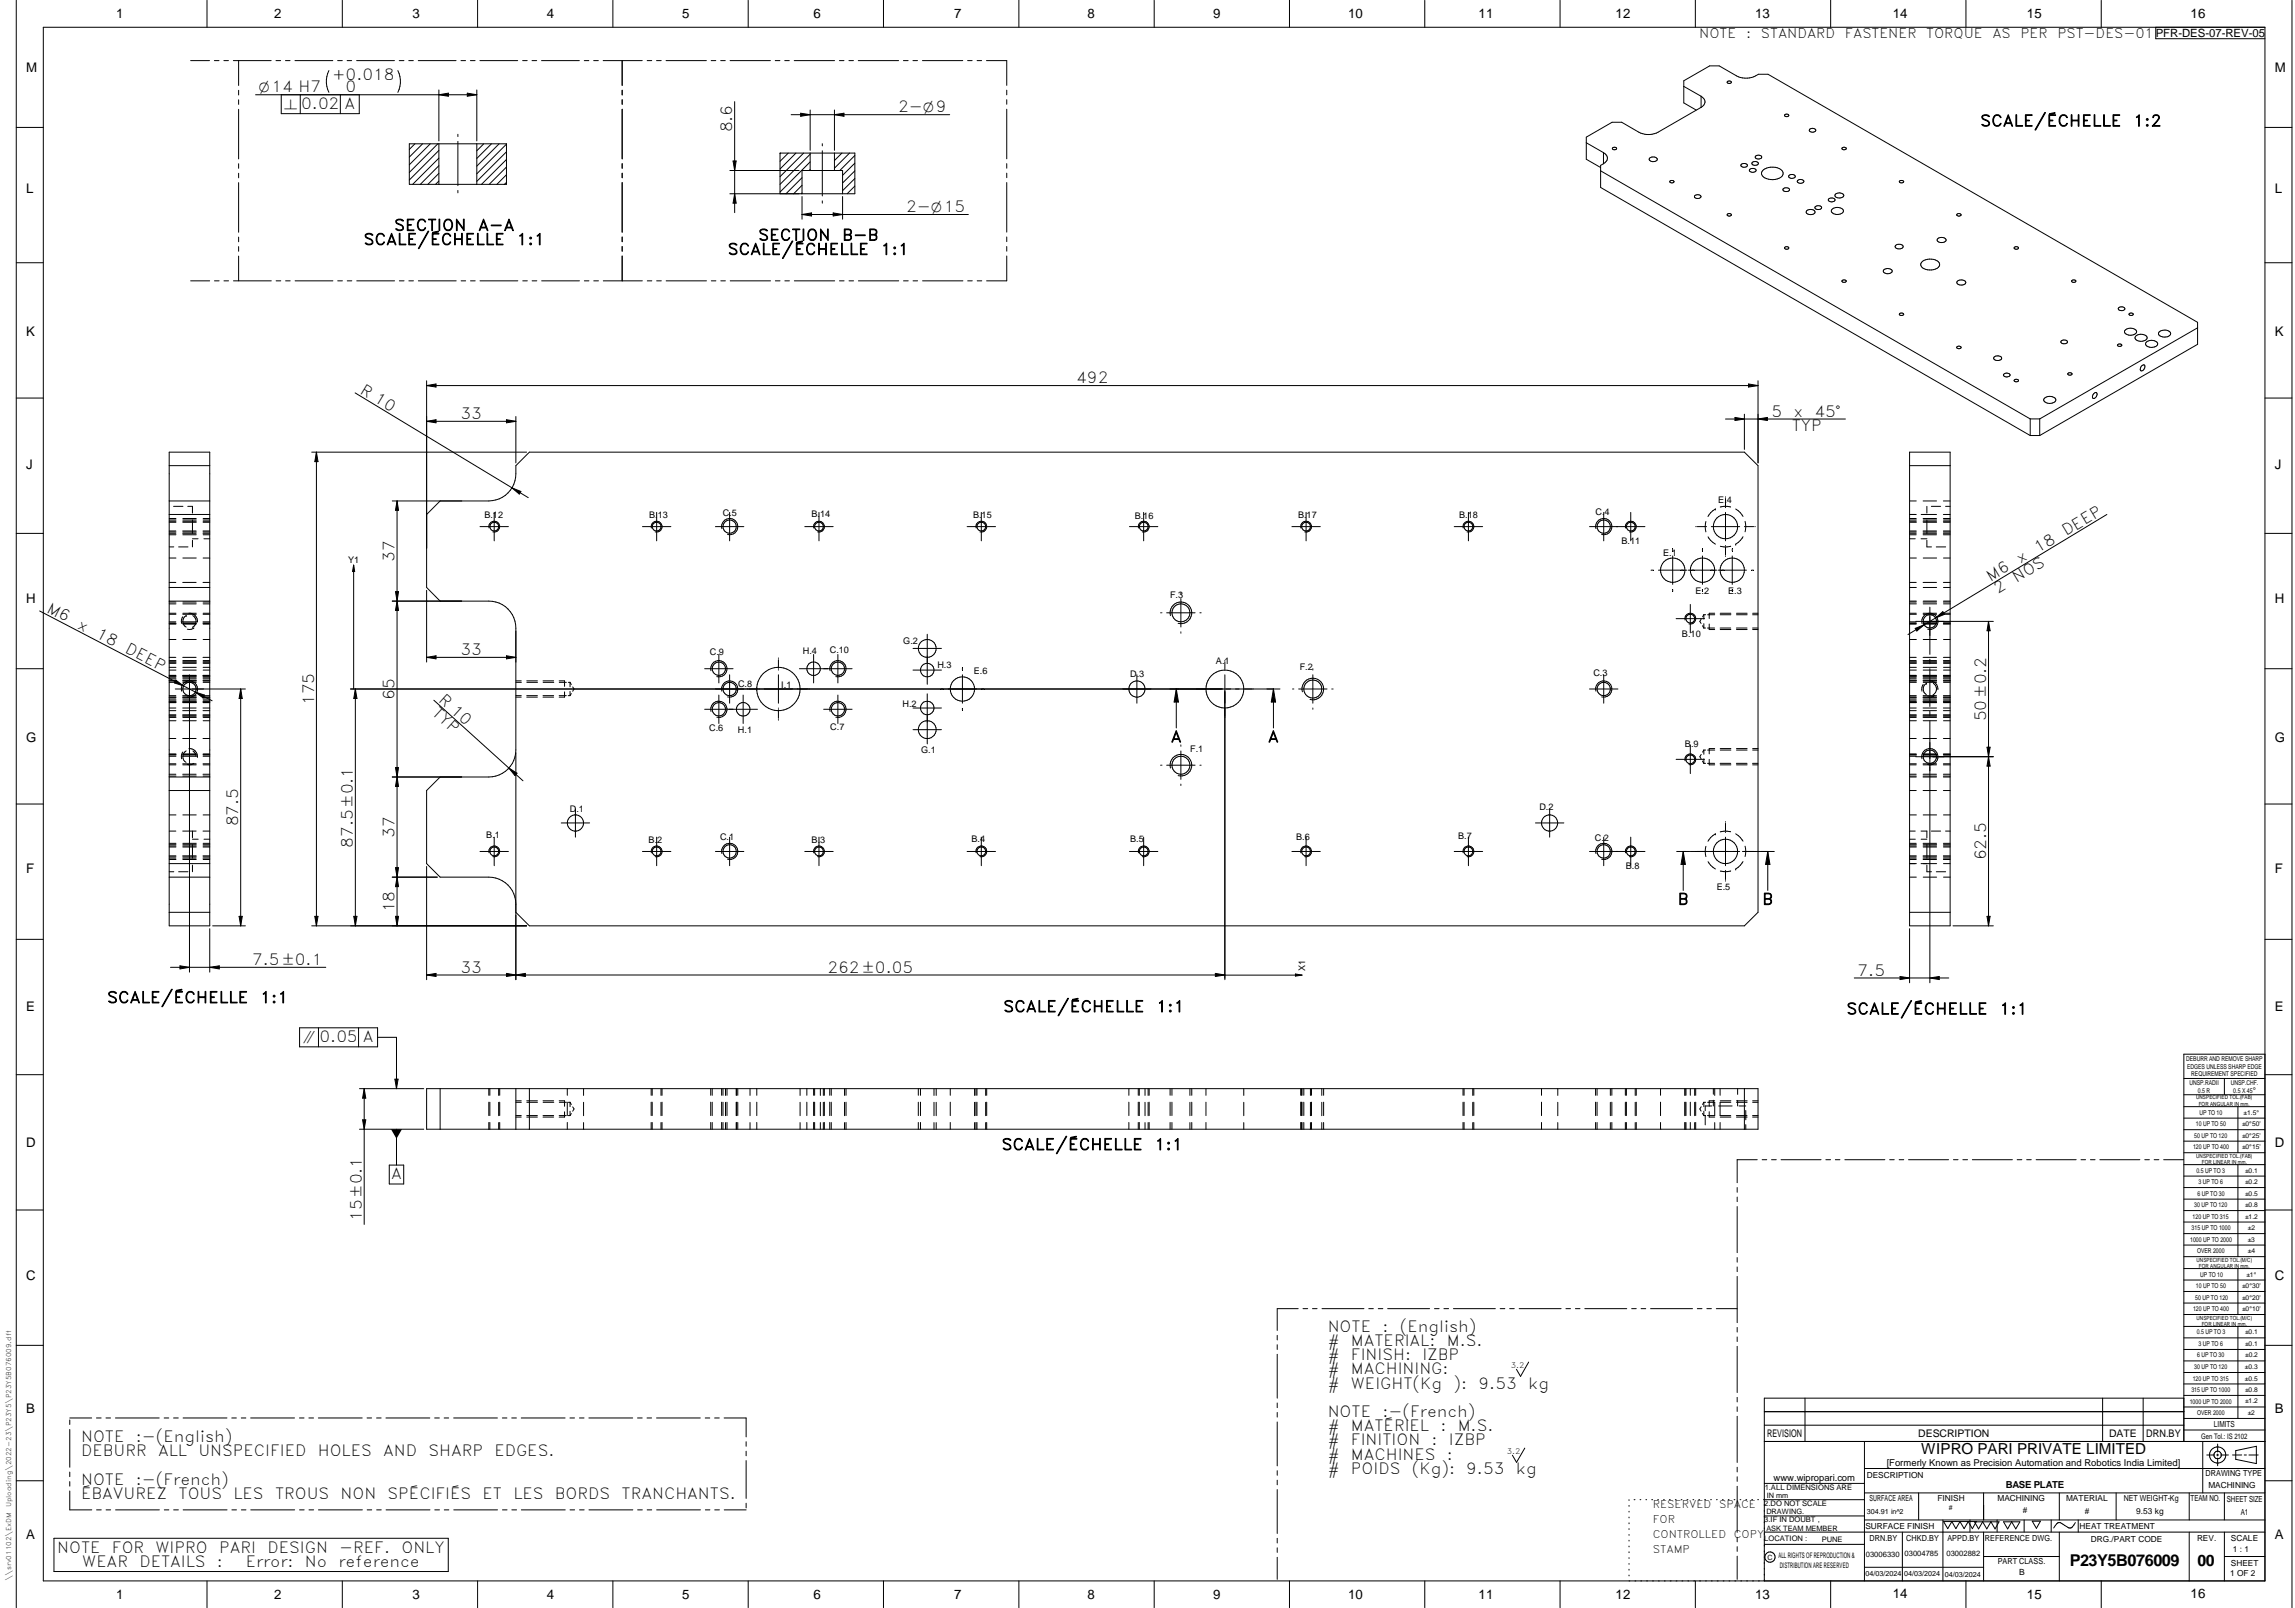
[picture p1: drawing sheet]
<svg xmlns="http://www.w3.org/2000/svg" width="848mm" height="594mm" viewBox="0 0 848 594" stroke-linecap="round" stroke-linejoin="round" font-family="sans-serif">
<defs><g id="words">
<text font-size="6" x="764.8" y="578.7">P23Y5B076009</text>
<text font-size="5.9" x="812" y="578.7">00</text>
<g font-size="5.7">
<text x="122.8" y="29.5">+0.018</text>
<text x="127.7" y="34.1">0</text>
<text x="111.3" y="40.3">0.02 A</text>
<text x="331.9" y="41.5">2-O9</text>
<text x="731.8" y="46.7">SCALE/ÉCHELLE</text>
<text x="788.3" y="46.7">1:2</text>
<text x="270.6" y="48.9" transform="rotate(-90 270.6 48.9)">8.6</text>
<text x="334.9" y="78.4">2-O15</text>
<text x="145.7" y="85.2">SECTION</text>
<text x="176.7" y="85.2">A-A</text>
<text x="280.2" y="88.9">SECTION</text>
<text x="311.2" y="88.9">B-B</text>
<text x="134.4" y="90.5">SCALE/ÉCHELLE</text>
<text x="190.9" y="90.5">1:1</text>
<text x="268.9" y="94.1">SCALE/ÉCHELLE</text>
<text x="325.4" y="94.1">1:1</text>
<text x="397.7" y="141.6">492</text>
<text x="132.8" y="145" transform="rotate(31 132.8 145)">R 10</text>
<text x="170.2" y="154.8">33</text>
<text x="654.6" y="153.9">5</text>
<text x="662.8" y="153.9">x</text>
<text x="670.6" y="153.9">45°</text>
<text x="662.1" y="159.2">TYP</text>
<text x="763.5" y="198.2" transform="rotate(-31 763.5 198.2)">DEEP</text>
<text x="145.8" y="207.5" transform="rotate(-90 145.8 207.5)">37</text>
<text x="746.5" y="208.4" transform="rotate(-31 746.5 208.4)">x</text>
<text x="753.2" y="204.4" transform="rotate(-31 753.2 204.4)">18</text>
<text x="735.5" y="215.1" transform="rotate(-31 735.5 215.1)">M6</text>
<text x="745.2" y="215.3" transform="rotate(-31 745.2 215.3)">NOS</text>
<text x="738.2" y="219.5" transform="rotate(-31 738.2 219.5)">2</text>
<text x="16.9" y="225.9" transform="rotate(27 16.9 225.9)">M6</text>
<text x="28.3" y="231.9" transform="rotate(27 28.3 231.9)">x</text>
<text x="35.2" y="235.5" transform="rotate(27 35.2 235.5)">18</text>
<text x="45.9" y="241" transform="rotate(27 45.9 241)">DEEP</text>
<text x="170.2" y="242">33</text>
<text x="116" y="260.5" transform="rotate(-90 116 260.5)">175</text>
<text x="145.8" y="258.5" transform="rotate(-90 145.8 258.5)">65</text>
<text x="159.3" y="263.7" transform="rotate(42 159.3 263.7)">TYP</text>
<text x="161.8" y="258.9" transform="rotate(42 161.8 258.9)">R 10</text>
<text x="734" y="266.4" transform="rotate(-90 734 266.4)">50±0.2</text>
<text x="432.6" y="274.2">A</text>
<text x="468.5" y="274.2">A</text>
<text x="88.1" y="305.4" transform="rotate(-90 88.1 305.4)">87.5</text>
<text x="145.8" y="309.5" transform="rotate(-90 145.8 309.5)">37</text>
<text x="130.4" y="313.3" transform="rotate(-90 130.4 313.3)">87.5±0.1</text>
<text x="734" y="317.9" transform="rotate(-90 734 317.9)">62.5</text>
<text x="620" y="334.2">B</text>
<text x="651.2" y="334.2">B</text>
<text x="145.8" y="337" transform="rotate(-90 145.8 337)">18</text>
<text x="93.2" y="356.5">7.5±0.1</text>
<text x="170.2" y="359.3">33</text>
<text x="305.8" y="359.3">262±0.05</text>
<text x="686.4" y="360.5">7.5</text>
<text x="39.6" y="370.5">SCALE/ÉCHELLE</text>
<text x="96.1" y="370.5">1:1</text>
<text x="370.8" y="373.9">SCALE/ÉCHELLE</text>
<text x="427.3" y="373.9">1:1</text>
<text x="682.3" y="374.7">SCALE/ÉCHELLE</text>
<text x="738.9" y="374.7">1:1</text>
<text x="118.1" y="385">0.05 A</text>
<text x="370.1" y="424.9">SCALE/ÉCHELLE</text>
<text x="426.7" y="424.9">1:1</text>
<text x="144.5" y="435.7">A</text>
<text x="133.7" y="451.1" transform="rotate(-90 133.7 451.1)">15±0.1</text>
<text x="490.6" y="492">NOTE</text>
<text x="510.8" y="492">:</text>
<text x="517.3" y="492">(English)</text>
<text x="490.6" y="497.2">#</text>
<text x="499.2" y="497.2">MATERIAL:</text>
<text x="534.7" y="497.2">M.S.</text>
<text x="490.6" y="502.5">#</text>
<text x="499.2" y="502.5">FINISH:</text>
<text x="525.6" y="502.5">IZBP</text>
<text x="490.6" y="507.7">#</text>
<text x="499.2" y="507.7">MACHINING:</text>
<text x="490.6" y="513">#</text>
<text x="499.2" y="513">WEIGHT(Kg</text>
<text x="537.2" y="513">):</text>
<text x="546.4" y="513">9.53</text>
<text x="564.7" y="513">kg</text>
<text x="490.6" y="523.5">NOTE</text>
<text x="510.8" y="523.5">:-(French)</text>
<text x="30" y="532.8">NOTE</text>
<text x="50.2" y="532.8">:-(English)</text>
<text x="490.6" y="528.7">#</text>
<text x="490.6" y="534">#</text>
<text x="499.2" y="534">FINITION</text>
<text x="499.2" y="528.7">MATÉRIEL</text>
<text x="529" y="534">:</text>
<text x="532.3" y="528.7">:</text>
<text x="535.4" y="534">IZBP</text>
<text x="538.7" y="528.7">M.S.</text>
<text x="30" y="538.1">DEBURR</text>
<text x="58.4" y="538.1">ALL</text>
<text x="73.3" y="538.1">UNSPECIFIED</text>
<text x="117.5" y="538.1">HOLES</text>
<text x="141.6" y="538.1">AND</text>
<text x="158.3" y="538.1">SHARP</text>
<text x="182.7" y="538.1">EDGES.</text>
<text x="490.6" y="539.2">#</text>
<text x="499.2" y="539.2">MACHINES</text>
<text x="534.7" y="539.2">:</text>
<text x="490.6" y="544.5">#</text>
<text x="499.2" y="544.5">POIDS</text>
<text x="521.7" y="544.5">(Kg):</text>
<text x="541.9" y="544.5">9.53</text>
<text x="560.1" y="544.5">kg</text>
<text x="30" y="548.6">NOTE</text>
<text x="50.2" y="548.6">:-(French)</text>
<text x="30" y="553.8">ÉBAVUREZ</text>
<text x="66" y="553.8">TOUS</text>
<text x="86.3" y="553.8">LES</text>
<text x="101.6" y="553.8">TROUS</text>
<text x="125.9" y="553.8">NON</text>
<text x="143.2" y="553.8">SPÉCIFIÉS</text>
<text x="178.3" y="553.8">ET</text>
<text x="189.7" y="553.8">LES</text>
<text x="205.1" y="553.8">BORDS</text>
<text x="229.7" y="553.8">TRANCHANTS.</text>
<text x="21.2" y="573.6">NOTE</text>
<text x="41.3" y="573.6">FOR</text>
<text x="57.5" y="573.6">WIPRO</text>
<text x="80.9" y="573.6">PARI</text>
<text x="98.8" y="573.6">DESIGN</text>
<text x="125.4" y="573.6">-REF.</text>
<text x="148.4" y="573.6">ONLY</text>
<text x="30.4" y="578.8">WEAR</text>
<text x="51.5" y="578.8">DETAILS</text>
<text x="80.2" y="578.8">:</text>
<text x="90.8" y="578.8">Error:</text>
<text x="112.7" y="578.8">No</text>
<text x="125.1" y="578.8">reference</text>
</g>
<text font-size="5.6" x="710" y="537.1">WIPRO PARI PRIVATE LIMITED</text>
<g font-size="5.4">
<text x="95.7" y="34.1">O14 H7</text>
<text x="105" y="40.3">n</text>
<text x="112" y="385">i</text>
</g>
<g font-size="4.9">
<text x="42.9" y="6.6">1</text>
<text x="101.3" y="6.7">2</text>
<text x="152.5" y="6.7">3</text>
<text x="202.1" y="6.7">4</text>
<text x="252.1" y="6.7">5</text>
<text x="300.6" y="6.7">6</text>
<text x="352.6" y="6.7">7</text>
<text x="401.9" y="6.7">8</text>
<text x="448.4" y="6.7">9</text>
<text x="498.1" y="6.7">10</text>
<text x="546.4" y="6.7">11</text>
<text x="597" y="6.7">12</text>
<text x="648.5" y="6.6">13</text>
<text x="699.4" y="6.6">14</text>
<text x="749" y="6.7">15</text>
<text x="809.5" y="6.6">16</text>
<text x="627.9" y="14.1">NOTE</text>
<text x="645.2" y="14.1">:</text>
<text x="650.7" y="14.1">STANDARD</text>
<text x="681.7" y="14.1">FASTENER</text>
<text x="711.8" y="14.1">TORQUE</text>
<text x="736.3" y="14.1">AS</text>
<text x="746.6" y="14.1">PER</text>
<text x="760.3" y="14.1">PST-DES-01</text>
<text x="9.7" y="26.7">M</text>
<text x="840.6" y="26.7">M</text>
<text x="9.7" y="71.4">L</text>
<text x="840.6" y="71.4">L</text>
<text x="9.7" y="124.2">K</text>
<text x="840.6" y="124.2">K</text>
<text x="9.7" y="173.4">J</text>
<text x="840.6" y="173.4">J</text>
<text x="9.7" y="222.7">H</text>
<text x="840.6" y="222.7">H</text>
<text x="9.7" y="274.3">G</text>
<text x="840.6" y="274.3">G</text>
<text x="9.7" y="322.6">F</text>
<text x="840.6" y="322.6">F</text>
<text x="9.7" y="373.3">E</text>
<text x="840.6" y="373.3">E</text>
<text x="9.7" y="423.8">D</text>
<text x="840.6" y="423.8">D</text>
<text x="9.7" y="472.8">C</text>
<text x="840.6" y="472.8">C</text>
<text x="9.7" y="522.1">B</text>
<text x="840.6" y="522.1">B</text>
<text x="9.7" y="568.7">A</text>
<text x="840.6" y="568.7">A</text>
<text x="42.9" y="590.6">1</text>
<text x="101.3" y="590.7">2</text>
<text x="152.5" y="590.7">3</text>
<text x="202.1" y="590.7">4</text>
<text x="252.1" y="590.7">5</text>
<text x="300.6" y="590.7">6</text>
<text x="352.6" y="590.7">7</text>
<text x="401.9" y="590.7">8</text>
<text x="448.4" y="590.7">9</text>
<text x="498.1" y="590.7">10</text>
<text x="546.4" y="590.7">11</text>
<text x="597" y="590.7">12</text>
<text x="648.5" y="590.6">13</text>
<text x="699.4" y="590.5">14</text>
<text x="749" y="590.7">15</text>
<text x="809.5" y="590.5">16</text>
</g>
<text font-size="4.2" x="796.6" y="13.8">PFR-DES-07-REV-05</text>
<g font-size="3.9">
<text x="653" y="530.9">REVISION</text>
<text x="708.9" y="530.9">DESCRIPTION</text>
<text x="779.4" y="530.9">DATE</text>
<text x="793.1" y="530.9">DRN.BY</text>
<text x="610.8" y="557.1">RESERVED</text>
<text x="635.2" y="557.1">SPACE</text>
<text x="610.8" y="562.7">FOR</text>
<text x="610.8" y="568.3">CONTROLLED</text>
<text x="640.7" y="568.3">COPY</text>
<text x="610.8" y="573.8">STAMP</text>
</g>
<text font-size="3.6" x="741.2" y="549.7">BASE PLATE</text>
<g font-size="3.5">
<text x="697.2" y="541.6">[Formerly Known as Precision Automation and Robotics India Limited]</text>
<text x="655.4" y="547.1">www.wipropari.com</text>
</g>
<g font-size="3.4">
<text x="635" y="185.7">E.4</text>
<text x="179" y="191.3">B.12</text>
<text x="239.9" y="191.6">B.13</text>
<text x="267.1" y="190.5">C.5</text>
<text x="299.8" y="191.2">B.14</text>
<text x="359.6" y="191.3">B.15</text>
<text x="419.3" y="191.9">B.16</text>
<text x="479.7" y="191.5">B.17</text>
<text x="539.2" y="191.3">B.18</text>
<text x="589.6" y="190.2">C.4</text>
<text x="599.2" y="201">B.11</text>
<text x="128.7" y="207.9">Y1</text>
<text x="614.6" y="205.3">E.1</text>
<text x="432.4" y="221">F.3</text>
<text x="626.6" y="219.5">E.2</text>
<text x="638.6" y="219.5">E.3</text>
<text x="333.8" y="237.8">G.2</text>
<text x="621.5" y="235.5">B.10</text>
<text x="262.3" y="241.9">C.9</text>
<text x="296.7" y="241.7">H.4</text>
<text x="306.7" y="241.3">C.10</text>
<text x="449.3" y="245.4">A.1</text>
<text x="346.4" y="247">H.3</text>
<text x="359.8" y="249">E.6</text>
<text x="417.6" y="250.1">D.3</text>
<text x="480.3" y="247.7">F.2</text>
<text x="588.8" y="249.8">C.3</text>
<text x="272.8" y="253.7">C.8</text>
<text x="288.7" y="254.1">I.1</text>
<text x="333.5" y="261.2">H.2</text>
<text x="306.8" y="269.8">C.7</text>
<text x="262.1" y="270.1">C.6</text>
<text x="272.7" y="270.7">H.1</text>
<text x="340.4" y="278.3">G.1</text>
<text x="439.8" y="278">F.1</text>
<text x="622.6" y="276.1">B.9</text>
<text x="210.6" y="299.8">D.1</text>
<text x="568.9" y="299.2">D.2</text>
<text x="179.7" y="309.5">B.1</text>
<text x="239.7" y="311.3">B.2</text>
<text x="266.1" y="310.5">C.1</text>
<text x="299.9" y="311.3">B.3</text>
<text x="359" y="311.1">B.4</text>
<text x="417.7" y="311.2">B.5</text>
<text x="479" y="310.5">B.6</text>
<text x="538.9" y="309.9">B.7</text>
<text x="589.4" y="310.6">C.2</text>
<text x="600.8" y="321.1">B.8</text>
<text x="634.4" y="328.9">E.5</text>
<text x="482.3" y="358.6" transform="rotate(-90 482.3 358.6)">X1</text>
</g>
<g font-size="3.1">
<text x="818.1" y="527.3">LIMITS</text>
<text x="815" y="545.5">DRAWING TYPE</text>
<text x="689.8" y="546.1">DESCRIPTION</text>
<text x="816.1" y="549.9">MACHINING</text>
<text x="690.8" y="554.5">SURFACE AREA</text>
<text x="716" y="554.6">FINISH</text>
<text x="738.2" y="554.6">MACHINING</text>
<text x="763.5" y="554.7">MATERIAL</text>
<text x="784.8" y="554.4">NET WEIGHT-Kg</text>
<text x="809.5" y="554.5">TEAM NO.</text>
<text x="822.9" y="555">SHEET SIZE</text>
<text x="747.6" y="559">#</text>
<text x="770.4" y="559.2">#</text>
<text x="789.4" y="559.2">9.53 kg</text>
<text x="828" y="559.9">A1</text>
<text x="689.3" y="564.8">SURFACE FINISH</text>
<text x="690.8" y="569.3">DRN.BY</text>
<text x="704.4" y="569.2">CHKD.BY</text>
<text x="719.6" y="569.3">APPD.BY</text>
<text x="733.5" y="569.2">REFERENCE DWG.</text>
<text x="768.4" y="564.8">HEAT TREATMENT</text>
<text x="772.6" y="569.5">DRG./PART CODE</text>
<text x="811.9" y="569.3">REV.</text>
<text x="824.4" y="569.4">SCALE</text>
<text x="825.1" y="573.4">1 : 1</text>
<text x="738.2" y="577.8">PART CLASS.</text>
<text x="746.2" y="581.8">B</text>
<text x="824.4" y="578.5">SHEET</text>
<text x="824.1" y="582.4">1 OF 2</text>
</g>
<text font-size="3" x="832.4" y="403.9">°</text>
<g font-size="2.8">
<text x="558.3" y="505.4">3.2</text>
<text x="813.4" y="531.5">Gen Tol.: IS 2102</text>
<text x="556.9" y="537.2">3.2</text>
<text x="652.1" y="550.4">1.ALL DIMENSIONS ARE</text>
<text x="652" y="556.4">2.DO NOT SCALE</text>
<text x="652" y="562.5">3.IF IN DOUBT ,</text>
<text x="652" y="569.2">LOCATION :</text>
<text x="673.2" y="569.5">PUNE</text>
<text x="657.2" y="575.8">ALL RIGHTS OF REPRODUCTION &amp;</text>
<text x="689.5" y="575.1">03006330</text>
<text x="703.8" y="574.8">03004785</text>
<text x="719.3" y="575">03002882</text>
<text x="657.7" y="579.2">DISTRIBUTION ARE RESERVED</text>
</g>
<g font-size="2.7">
<text x="652.9" y="553.5">IN mm</text>
<text x="652.7" y="559.5">DRAWING.</text>
<text x="689.9" y="559.4">304.91 in^2</text>
<text x="652.7" y="565.5">ASK TEAM MEMBER</text>
<text x="653.1" y="576.3">C</text>
<text x="689.3" y="582.3">04/03/2024</text>
<text x="703.6" y="582.3">04/03/2024</text>
<text x="718.7" y="582.5">04/03/2024</text>
</g>
<g font-size="2.5">
<text x="807.8" y="392">DEBURR AND REMOVE SHARP</text>
<text x="808.2" y="394.8">EDGES UNLESS SHARP EDGE</text>
<text x="809.1" y="400.9">UNSP.RADII</text>
<text x="809.8" y="397.6">REQUIREMENT SPECIFIED</text>
<text x="824.4" y="400.7">UNSP.CHF.</text>
<text x="812.2" y="403.6">0.5 R</text>
<text x="825.3" y="403.9">0.5 X 45</text>
<text x="812.8" y="411.8">UP TO 10</text>
<text x="829.1" y="411.9">±1.5°</text>
<text x="811.4" y="416.1">10 UP TO 50</text>
<text x="828.5" y="416.1">±0°50'</text>
<text x="810.4" y="424.5">120 UP TO 400</text>
<text x="810.9" y="420.3">50 UP TO 120</text>
<text x="828.5" y="424.5">±0°15'</text>
<text x="828.5" y="420.3">±0°25'</text>
<text x="811.7" y="433.2">0.5 UP TO 3</text>
<text x="812.5" y="437.5">3 UP TO 6</text>
<text x="829.6" y="437.4">±0.2</text>
<text x="829.6" y="433.2">±0.1</text>
<text x="812" y="441.7">6 UP TO 30</text>
<text x="829.6" y="441.7">±0.5</text>
<text x="810.9" y="445.9">30 UP TO 120</text>
<text x="829.6" y="446">±0.8</text>
<text x="809.9" y="454.4">315 UP TO 1000</text>
<text x="810.3" y="450.2">120 UP TO 315</text>
<text x="829.6" y="450.2">±1.2</text>
<text x="830.7" y="454.4">±2</text>
<text x="809.4" y="458.7">1000 UP TO 2000</text>
<text x="830.6" y="458.7">±3</text>
<text x="811.9" y="463">OVER 2000</text>
<text x="830.7" y="463">±4</text>
<text x="813.1" y="471.6">UP TO 10</text>
<text x="830.1" y="471.6">±1°</text>
<text x="811.4" y="475.9">10 UP TO 50</text>
<text x="828.5" y="475.9">±0°30'</text>
<text x="810.4" y="484.4">120 UP TO 400</text>
<text x="811.2" y="480.1">50 UP TO 120</text>
<text x="828.5" y="484.4">±0°10'</text>
<text x="828.5" y="480.1">±0°20'</text>
<text x="811.7" y="493">0.5 UP TO 3</text>
<text x="812.4" y="497.2">3 UP TO 6</text>
<text x="829.6" y="497.3">±0.1</text>
<text x="829.6" y="493">±0.1</text>
<text x="811.9" y="501.5">6 UP TO 30</text>
<text x="829.6" y="501.5">±0.2</text>
<text x="810.8" y="505.8">30 UP TO 120</text>
<text x="829.6" y="505.8">±0.3</text>
<text x="809.8" y="514.3">315 UP TO 1000</text>
<text x="810.3" y="510.1">120 UP TO 315</text>
<text x="829.6" y="510">±0.5</text>
<text x="829.6" y="514.3">±0.8</text>
<text x="809.2" y="518.5">1000 UP TO 2000</text>
<text x="829.6" y="518.5">±1.2</text>
<text x="811.9" y="522.8">OVER 2000</text>
<text x="830.6" y="522.7">±2</text>
<text x="720.2" y="557.7">#</text>
</g>
<g font-size="2.4">
<text x="4.1" y="556.9" transform="rotate(-90 4.1 556.9)">Uploading\2022-23\P23Y5\P23Y5B076009.dft</text>
<text x="4.1" y="584.1" transform="rotate(-90 4.1 584.1)">\\srv01102\ExDM</text>
</g>
<g font-size="2.1">
<text x="811.5" y="406.1">UNSPECIFIED TOL.(FAB)</text>
<text x="812.5" y="408.5">FOR ANGULAR IN mm.</text>
<text x="811.6" y="427.7">UNSPECIFIED TOL.(FAB)</text>
<text x="813.6" y="430.1">FOR LINEAR IN mm.</text>
<text x="811.7" y="466.1">UNSPECIFIED TOL.(M/C)</text>
<text x="812.5" y="468.5">FOR ANGULAR IN mm.</text>
<text x="811.7" y="487.6">UNSPECIFIED TOL.(M/C)</text>
<text x="813.6" y="489.9">FOR LINEAR IN mm.</text>
</g>
</g></defs>
<g fill="none" stroke="#000" stroke-width=".37">
<path d="M6 .1v593.9M16 10.1h821v574h-821zM76.5 .1v10M126.5 .1v10M176.5 .1v10M226.5 .1v10M276.5 .1v10M326.5 .1v10M376.5 .1v10M426.5 .1v10M476.5 .1v10M526.5 .1v10"/>
<path d="M576.5 .1v10M626.5 .1v10M676.5 .1v10M726.5 .1v10M776.5 .1v10M796.6 10.1v4.2h40.4M847 .1v593.9M70.4 22.4h7M79.2 22.4h1.7M82.7 22.4h1.7M86.2 22.4h14M88.2 22.4v9.2"/>
<path d="M88.2 33.4v1.7M88.2 36.9v1.7M94.4 35h81.8M102 22.4h1.7M103.9 35v7h28.9v-7M105.5 22.4h1.7M109 22.4h14M111 35v7M121.5 26.1a9 9 0 0 0 0 8M124.8 22.4h1.7M125.8 35v7M128.3 22.4h1.7"/>
<path d="M131.8 22.4h14M147 26.1a9 9 0 0 1 0 8M147.5 22.4h1.8M151 22.4h1.7M154.6 22.4h13.9M162.2 35l3.5-.6v1.2zM162.2 33.2v18.9M170.3 22.4h1.7M172.7 34.4l3.5 .6-3.5 .6zM173.8 22.4h1.8M176.2 33.2v18.9M177.3 22.4h14"/>
<path d="M193.1 22.4h1.7M196.6 22.4h1.7M200.1 22.4h14M215.9 22.4h1.7M219.4 22.4h1.7M229.9 22.4v9.2M229.9 33.3v1.8M229.9 36.8v1.8M237.3 22.4h-14.4M239.1 22.4h1.7M242.6 22.4h1.7M246.1 22.4h14.9"/>
<path d="M262.8 22.4h1.7M266.3 22.4h1.7M269.8 22.4h14.9M271.5 37.5v41.1M286.5 22.4h1.7M290 22.4h1.7M293.5 22.4h14.9M310.2 22.4h1.7M313.7 22.4h1.7M317.2 22.4h14.9M333.8 22.4h1.8M337.4 22.4h1.6"/>
<path d="M340.9 22.4h14.9M357.5 22.4h1.7M361.1 22.4h1.7M364.5 22.4h7.5v9.1M372 33.3v1.8M372 36.8v1.7M622.2 31.9l6.4 3.7M628.6 35.6v4.1M628.6 39.7l-15.9 9.2a7.7 7.7 0 0 1-7.1 0l-6.3-3.7h-3.6l-9.5 5.5v8.1l5.3 3.1M628.6 35.6a2.18 2.18 0 0 1 1.5 2 2.18 2.18 0 0 1-1.5 2.1M638.3 30.2l.9-.3 .5 .3a.72 .72 0 0 1-.7 .6 .72 .72 0 0 1-.7-.6zM6 47.1h10"/>
<path d="M88.2 40.4v18.3M151.3 53.1h35.9v15h-35.9zM153.3 53.1l-2 2.1M156.2 53.1l-4.9 4.9M159 53.1l-7.7 7.8M161.8 53.1l-10.5 10.6M162.2 55.6l-10.9 10.9M162.2 58.4l-9.7 9.7M162.2 53.1v15M169.2 49.6v.9M169.2 52.2v16.4M176.2 53.1v15"/>
<path d="M178.8 53.1l-2.6 2.6M181.6 53.1l-5.4 5.4M184.4 53.1l-8.2 8.3M187.2 53.3l-11 10.9M187.2 56.1l-11 10.9M187.2 58.9l-9.3 9.2M229.9 40.3v18.4M270.9 59.5h1.1l-.5 3.5zM288.5 56.6l-.3 .2M291.3 56.6l-3.1 3M292.4 42.4h58.5M294.1 56.6l-5.9 5.8"/>
<path d="M295.9 41.8l3.5 .6-3.5 .6zM297 56.6l-8.8 8.7M299.4 57l-11.2 11.1M299.4 59.8l-11.2 11.2M299.4 40.6v14.9M299.4 56.6v6.4M303.9 53.1v.8M303.9 55.7v16.7M308.4 42.4l3.5-.6v1.2zM308.4 40.6v14.9M308.4 56.6v6.4M311.1 56.6l-2.7 2.7"/>
<path d="M313.9 56.6l-5.5 5.5M315.9 57.4l-5.6 5.6M372 40.3v18.4M586.2 52.7l6.3 3.7M592.5 56.4v4.1M592.5 56.4a2.18 2.18 0 0 1 1.5 2 2.18 2.18 0 0 1-1.5 2.1M595.9 54.7l.5-.3 .9 .3a.72 .72 0 0 1-.7 .6 .72 .72 0 0 1-.7-.6zM609.6 58.4a1.86 1.86 0 0 1 2.8 .4 1.66 1.66 0 0 1-1.5 .9 1.66 1.66 0 0 1-1.5-1zM626.8 40.7l-4.6-2.7v-8.2l9.6-5.5h3.5l6.4 3.7a7.9 7.9 0 0 0 8.1-.6h3.5l158.8 91.7v8.1l-58.4 33.7M647.7 59.9l1.2-.2 .9 .5a1.2 1.2 0 0 1-1.2 .9 1.2 1.2 0 0 1-1.2-1zM648.9 57.6a1.13 1.13 0 0 1 1.3-.3 1.13 1.13 0 0 1 .7 1.1 1.26 1.26 0 0 1-1.3 .4 1.26 1.26 0 0 1-.9-1zM659.5 42.4l.9-.2 .6 .2a.72 .72 0 0 1-.8 .7 .72 .72 0 0 1-.7-.7z"/>
<path d="M668.7 47.9a1.37 1.37 0 0 1 2.3 .4 1.43 1.43 0 0 1-2.4-.2zM680.7 54.7l.6-.3 .9 .3a.74 .74 0 0 1-.7 .7 .74 .74 0 0 1-.8-.7zM837 47.1h10M88.2 60.5v1.7M88.2 64v1.7M88.2 67.5v18.3M162.2 61.2l-6.9 6.9M162.2 64.1l-4.1 4M162.2 66.9l-1.2 1.2M169.2 70.4v.8M187.2 67.4l-.8 .7M187.2 64.6l-3.6 3.5"/>
<path d="M187.2 61.7l-6.4 6.4M229.9 60.5v1.7M229.9 64v1.7M229.9 67.4v18.4M269.7 71.6h46.2v-15h-27.7v15M269.7 63h25.6M271.5 71.6l.5 3.5h-1.1zM296.4 71.3l-.3 .3M296.4 68.5l-3.1 3.1M296.4 65.7l-6 5.9M296.4 71.6v-8.6h15v8.6M296.4 72.6v8.4"/>
<path d="M296.4 79.2h61.4M296.4 79.2l3.5-.5v1.1zM299.4 62.7l-.4 .3M303.9 74.2v.9M307.9 78.7l3.5 .5-3.5 .6zM311.4 72.6v8.4M315.9 68.7l-2.8 2.9M315.9 60.3l-4.5 4.5M315.9 63.1l-4.5 4.5M315.9 66l-4.5 4.4M372 60.5v1.6M372 64v1.7"/>
<path d="M372 67.4v18.4M591.5 63.1l158.7 91.7M592.5 60.5l-1 .6v8.2l158.7 91.6M617.1 66.9l.9-.2 .5 .2a.72 .72 0 0 1-.7 .7 .72 .72 0 0 1-.7-.7zM626.2 72.4a1.41 1.41 0 0 1 2.4 .4 1.49 1.49 0 0 1-2.4-.2zM638.3 79.2l.6-.3 .8 .3a.72 .72 0 0 1-.7 .7 .72 .72 0 0 1-.7-.7zM643.6 60.6l1.3-.2 .8 .6a1.2 1.2 0 0 1-1.2 .8 1.2 1.2 0 0 1-1.1-1zM646.5 62.7a1.43 1.43 0 0 1 2.4 .4 1.51 1.51 0 0 1-2.5-.2zM651.6 62.7a5.6 5.6 0 0 1 7.1 .7 2.08 2.08 0 0 1-2 2.7 5.1 5.1 0 0 1-5.7-1.6 1.57 1.57 0 0 1 .6-1.8zM658.9 69.8a1.41 1.41 0 0 1 2.4 .4 1.47 1.47 0 0 1-2.5-.1zM661.2 64.7l1.3-.2 .9 .6a1.35 1.35 0 0 1-1.2 .8 1.35 1.35 0 0 1-1.2-.7zM664.2 66.8a1.41 1.41 0 0 1 2.4 .3 1.47 1.47 0 0 1-2.5-.1z"/>
<path d="M667.7 77.8a2.02 2.02 0 0 1 3 .6 1.93 1.93 0 0 1-3.3 0zM670.7 76.5a1.45 1.45 0 0 1 2.4 .3 1.51 1.51 0 0 1-2.5-.1zM675.7 73.6a1.43 1.43 0 0 1 2.4 .4 1.51 1.51 0 0 1-2.5-.1zM676.9 77.4a2.75 2.75 0 0 1 4.3 .5 2.66 2.66 0 0 1-4.5 .2zM678.3 71.7a2.05 2.05 0 0 1 3.1 .5 1.93 1.93 0 0 1-3.3 0zM701.9 66.9l1-.2 .5 .2a.75 .75 0 0 1-.7 .7 .75 .75 0 0 1-.8-.7zM723.1 79.2l.6-.3 .9 .3a.74 .74 0 0 1-.7 .7 .74 .74 0 0 1-.8-.7zM6 97.1h10M88.2 87.6v1.7M88.2 91.1v1.7M88.2 94.6v9.2M229.9 87.5v1.8"/>
<path d="M229.9 91.1v1.7M229.9 94.6v9.2M372 94.6v9.2h-7.4M372 87.5v1.8M372 91.1v1.7M659.5 91.4l.6-.3 .9 .3a.72 .72 0 0 1-.8 .7 .72 .72 0 0 1-.7-.7zM696.2 99.6a2.05 2.05 0 0 1 3 .6 1.89 1.89 0 0 1-3.3 0zM700.4 90.7a1.86 1.86 0 0 1 2.9 .4 1.75 1.75 0 0 1-3 .1zM710.5 96.5a4.9 4.9 0 0 1 6.1 .6 1.9 1.9 0 0 1-2 2.5 3.9 3.9 0 0 1-4.8-1.9zM716.2 88.1a2.04 2.04 0 0 1 3 .6 1.97 1.97 0 0 1-3.4 0zM744.3 91.4l.6-.3 .9 .3a.74 .74 0 0 1-.7 .7 .74 .74 0 0 1-.8-.7zM837 97.1h10"/>
<path d="M70.4 103.8h7.1M79.2 103.8h1.8M82.8 103.8h1.7M86.3 103.8h13.9M102 103.8h1.8M105.5 103.8h1.7M109.1 103.8h13.9M124.8 103.8h1.7M128.3 103.8h1.7M131.8 103.8h14M147.6 103.8h1.7M151.1 103.8h1.7"/>
<path d="M154.6 103.8h14M170.4 103.8h1.7M173.9 103.8h1.7M177.4 103.8h13.9M193.2 103.8h1.7M196.6 103.8h1.8M200.2 103.8h13.9M215.9 103.8h1.7M219.4 103.8h1.7M222.9 103.8h14.5M239.2 103.8h1.7M242.7 103.8h1.7"/>
<path d="M246.2 103.8h14.9M262.8 103.8h1.7M266.4 103.8h1.7M269.8 103.8h14.9M286.5 103.8h1.7M290 103.8h1.7M293.5 103.8h14.9M310.2 103.8h1.7M313.7 103.8h1.7M317.2 103.8h14.9M333.9 103.8h1.7M337.4 103.8h1.7"/>
<path d="M340.9 103.8h14.9M357.6 103.8h1.7M361.1 103.8h1.7M680.7 103.7l.6-.3 .9 .3a.75 .75 0 0 1-.7 .6 .75 .75 0 0 1-.8-.6zM701.9 115.9l.6-.2 .9 .2a.75 .75 0 0 1-.7 .7 .75 .75 0 0 1-.8-.7zM723.4 103.8a2.05 2.05 0 0 1 3 .6 1.92 1.92 0 0 1-3.3 0zM765.6 103.7l.5-.3 .9 .3a.75 .75 0 0 1-.7 .6 .75 .75 0 0 1-.7-.6zM782.8 113.8a1.4 1.4 0 0 1 2.4 .4 1.5 1.5 0 0 1-2.5-.2zM786.8 115.9l.5-.2 .9 .2a.72 .72 0 0 1-.7 .7 .72 .72 0 0 1-.7-.7zM723.1 128.1l.6-.2 .9 .2a.74 .74 0 0 1-.7 .7 .74 .74 0 0 1-.8-.7zM736.9 131.9a1.82 1.82 0 0 1 2.8 .4 1.66 1.66 0 0 1-1.5 .9 1.66 1.66 0 0 1-1.5-1zM740.4 138.3a1.41 1.41 0 0 1 2.4 .4 1.47 1.47 0 0 1-2.5-.1z"/>
<path d="M761.9 125.8l1.2-.2 .9 .6a1.35 1.35 0 0 1-1.2 .8 1.35 1.35 0 0 1-1.3-.7zM764.2 138l.5-.3 .9 .3a.75 .75 0 0 1-.7 .6 .75 .75 0 0 1-.7-.6zM782.5 127.3l.6-.2 .9 .2a.75 .75 0 0 1-.7 .7 .75 .75 0 0 1-.8-.7zM785.2 122a2.75 2.75 0 0 1 4.4 .6 2.66 2.66 0 0 1-4.5 .1zM789.4 124a2.81 2.81 0 0 1 4.1 .8 2.67 2.67 0 0 1-4.5 .2zM791.3 135.3l1-.5a1.36 1.36 0 0 1 .1 1.5 1.36 1.36 0 0 1-1.3 .7l-.2-.6zM793.3 126.2a2.81 2.81 0 0 1 4 .8 2.67 2.67 0 0 1-4.4 .2zM797.8 122.7a2.75 2.75 0 0 1 4.3 .5 2.68 2.68 0 0 1-4.5 .2zM812.1 121.1l-58.4 33.7M6 147.1h10M131.2 145.2l64 38.7M157.6 142.5l3.5-.6v1.1z"/>
<path d="M157.6 155.7l3.5-.6v1.1zM157.6 140.7v76.3l5 5.1M157.6 142.5h492M157.6 155.7h33M187.2 155.1l3.4 .6-3.4 .5zM190.6 153.9v17.1M637.6 154.8h44.3M641.1 154.2l3.5 .6-3.5 .6zM644.6 153v13M646.1 141.9l3.5 .6-3.5 .5zM649.6 140.7v30.3M649.6 154.8l3.5-.6v1.2z"/>
<path d="M744.3 140.4l.6-.3 .9 .3a.74 .74 0 0 1-.7 .7 .74 .74 0 0 1-.8-.7zM750.2 154.8h3.5M750.2 154.8v6.1M753.7 154.8v6.1M755.4 147.2a2.75 2.75 0 0 1 4.3 .5 2.66 2.66 0 0 1-4.5 .2zM773.6 145.5l1-.5a1.36 1.36 0 0 1 .1 1.4 1.36 1.36 0 0 1-1.2 .8l-.3-.6zM837 147.1h10M62.5 172h15M62.5 167h15v175.1h-15zM115.2 167h79.4M116.9 167v175.1M116.9 167l.6 3.6h-1.2z"/>
<path d="M705.7 172h14.9M705.7 167h14.9v175.1h-14.9zM750.2 160.9h3.5M6 197.1h10M62.5 192.6h2.5M62.5 196.6h2.5M62.5 191.6h2.5M62.5 197.6h2.5M62.5 190.1h15M62.5 197h2.5M62.5 185.1h15M62.5 196.2h2.5"/>
<path d="M62.5 193h2.5M62.5 192.1h2.5M64.1 187.1h3.5M67.5 197h5M67.5 196.2h5M67.6 192.6h4.9M67.6 196.6h4.9M67.6 191.6h4.9M67.6 197.6h4.9M67.6 193h4.9M67.6 192.1h4.9M69.4 187.1h1.7v2.5"/>
<path d="M71.1 199.1h2.1M71.1 192.1v5M71.1 199.6v2.5M75 197h2.5M75 196.2h2.5M75.1 192.6h2.4M75.1 196.6h2.4M75.1 191.6h2.4M75.1 197.6h2.4M75.1 193h2.4M75.1 192.1h2.4M75.4 199.1h2.1"/>
<path d="M144.9 185.1h35.7a10 10 0 0 0 10-10.1v-3l5-5h449l5 5v165.1l-5 5h-449l-5-5M146.7 185.1l.6 3.5h-1.2zM146.7 185.1v157M162.6 185.1l-5 5M177.4 194.6h10.5M180.7 195.1a2 2 0 0 1 1.8-2.5 2 2 0 0 1 2.1 2.2 2 2 0 0 1-2.5 1.7M182.6 189.3v10.5M189.2 180.3l3.3 1.3-.6 .9zM237.4 194.6h10.5M240.7 195.1a2 2 0 0 1 1.8-2.5 2 2 0 0 1 2.1 2.2 2 2 0 0 1-2.5 1.7M242.7 189.3v10.5M264.4 194.6h10.5"/>
<path d="M266.7 195.3a2.99 2.99 0 0 1 2.7-3.7 2.99 2.99 0 0 1 3.2 3.2 2.99 2.99 0 0 1-3.7 2.6M269.6 189.3v10.5M297.4 194.6h10.5M300.7 195.1a2 2 0 0 1 1.8-2.5 2 2 0 0 1 2.1 2.1 2 2 0 0 1-2.5 1.8M302.6 189.3v10.5M357.4 194.6h10.5M360.7 195.1a2 2 0 0 1 1.8-2.5 2 2 0 0 1 2.1 2.2 2 2 0 0 1-2.5 1.7M362.6 189.3v10.5M417.4 194.6h10.5M420.7 195.1a2 2 0 0 1 1.8-2.5 2 2 0 0 1 2.1 2.2 2 2 0 0 1-2.5 1.7M422.6 189.3v10.5M477.4 194.6h10.5"/>
<path d="M480.7 195.1a2 2 0 0 1 1.8-2.5 2 2 0 0 1 2.1 2.1 2 2 0 0 1-2.5 1.8M482.6 189.3v10.5M537.4 194.6h10.5M540.7 195.1a2 2 0 0 1 1.7-2.5 2 2 0 0 1 2.2 2.1 2 2 0 0 1-2.5 1.8M542.6 189.3v10.5M587.4 194.6h20.5M589.7 195.3a2.99 2.99 0 0 1 2.7-3.7 2.99 2.99 0 0 1 3.2 3.2 2.99 2.99 0 0 1-3.7 2.6M592.6 189.3v10.5M600.7 195.1a2 2 0 0 1 1.8-2.5 2 2 0 0 1 2.1 2.2 2 2 0 0 1-2.5 1.7M602.6 189.3v10.5M626.6 194.6h.2M627.2 194.6h2.9"/>
<path d="M630.4 192.7l-.3 1.9 .3 1.9M630.5 194.6h.1M631.2 198.3a6.8 6.8 0 0 0 2.7 2.7M632.4 194.6h10.5M633.9 188h.1M633.9 188a6.7 6.7 0 0 0-2.8 2.8M635.7 187.3l1.4-.2 2.4 .2M637.6 183.6v.1M637.6 184.2v2.8M637.6 187.4v.2M637.6 189.3v10.5M641.4 188l1.7 1.4 1 1.4"/>
<path d="M644.1 198.3l-1 1.3-1.7 1.4M644.6 194.6h.2M644.9 192.6l.2 2-.2 1.9M645.2 194.6h2.8M648.5 194.6h.1M705.7 192.6h2.4M705.7 196.6h2.4M705.7 191.6h2.4M705.7 197.6h2.4M705.7 192.1h2.5M705.7 197h2.4M705.7 199.1h2"/>
<path d="M705.7 193h2.5M705.7 196.2h2.4M705.7 185.1h2.4M708.1 190.1h-2.4M709.9 199.1h2.1M710.6 192.6h5M710.6 196.6h5M710.6 191.6h5M710.6 197.6h5M710.6 197h5M710.6 196.2h5M710.6 185.1h5"/>
<path d="M710.7 192.1h4.9M710.7 193h4.9M712 199.6v2.5h1.7M712 187.1v2.5M712 192.1v5M713.7 187.1h3.4M715.6 190.1h-5.7M718.1 192.6h2.5M718.1 196.6h2.5M718.1 191.6h2.5M718.1 197h2.5M718.1 196.2h2.5"/>
<path d="M718.1 185.1h2.5M718.1 190.1h2.5M718.1 197.6h2.5M718.2 192.1h2.4M718.2 193h2.4M718.9 187.1h1.7M778.6 190.1l-63.3 38.2M837 197.1h10M62.5 215.2h2.5M62.5 206.2h2.5M62.5 202.1h1.7M62.5 217h15"/>
<path d="M66 202.1h3.5M67.5 215.2h5M67.6 206.2h4.9M75 215.2h2.5M75.1 206.2h2.4M130.7 208.8l.4 2.4h-.8zM130.7 208.8v45.8M146.1 218.6h1.2l-.6 3.5zM157.6 218.1v26.5M436.4 218.9v.2M436.4 219.3v.1M610.1 210.7h.1"/>
<path d="M610.3 210.7h.7M612.9 210.7h10.5M618.1 202.8v.7M618.1 217.8v.7M618.1 205.4v10.5M623.9 210.7h10.5M629.1 202.8v.7M629.1 205.4v10.5M629.1 217.8v.7M634.9 210.7h10.5M635.7 201.8l2.5 .3 1.4-.3M637.6 201.5v.2"/>
<path d="M637.6 202.1v2.9M637.6 205.4v.2M640.1 202.8v.7M640.1 205.4v10.5M640.1 217.8v.7M641.4 201h.1M647.3 210.7h.7M705.7 206.2h2.5M705.7 215.2h2.4M705.7 217h2.5M710.6 215.2h5M710.7 206.2h4.9"/>
<path d="M710.7 217h4.9M715.5 202.1h3.5M718.1 215.2h2.5M718.2 206.2h2.4M718.2 217h2.4M14.6 225.7l63.8 33.2M62.5 230.2h2.5M62.5 226.6h2.5M62.5 236.3h2.5M62.5 226.9h2.5M62.5 222.4h2.5M62.5 230.4h2.5"/>
<path d="M62.5 230.5h2.5M62.5 222.1h15M62.5 229.7h2.5M62.5 223.1h2.5M67.5 230.2h5M67.5 229.7h5M67.6 227.8a2.85 2.85 0 0 0-.5 2.5M67.6 226.6h4.9M67.6 236.3h4.9M67.6 226.9h4.9M67.6 222.4h4.9M67.6 230.4h4.9"/>
<path d="M67.6 230.5h4.9M67.6 223.1h4.9M68.8 227.4a2.48 2.48 0 0 0 0 4.3M68.8 227.4h.1M70.2 226.6a3 3 0 0 1 2.8 3.2M71.2 231.7h.1M71.2 227.4a2.48 2.48 0 0 1 0 4.3M71.7 232a2.81 2.81 0 0 1-2.5 .5M75 230.2h2.5M75 229.7h2.5M75.1 226.6h2.4M75.1 236.3h2.4"/>
<path d="M75.1 226.9h2.4M75.1 222.4h2.4M75.1 230.4h2.4M75.1 230.5h2.4M75.1 223.1h2.4M144.9 222.1h35.7a10 10 0 0 1 10 10v45a10 10 0 0 1-10 10h-35.7M146.7 222.1l.6 3.5h-1.2zM337.4 239.6h10.5M342.6 234.3v18.5M428.9 226.4h.1M429.3 226.4h.1M431.1 226.4h10.5"/>
<path d="M432.5 227.5a4 4 0 0 1 3.5-5.1 4 4 0 0 1 4.4 4.4 4 4 0 0 1-5 3.5M436.4 221.1v10.5M436.4 233.4v.2M436.4 233.8v.1M443.4 226.4h.1M443.7 226.4h.2M619.4 228.6h10.5M622.7 229.1a2 2 0 0 1 1.7-2.5 2 2 0 0 1 2.2 2.1 2 2 0 0 1-2.5 1.8M624.6 223.3v10.5M628.6 228.7l-.5 .9 .5 .7M629.1 231.2l.5 .8M629.6 232h.7"/>
<path d="M629.6 227.1l-.4 .8M629.6 227.1h.7M629.6 227.1v1.6M629.6 230.4v1.6M631 232h2.6M631 227.1h2.6M631.6 230.5v2.1h2M633.6 226.6h-2v1.9M635.6 232h4M635.7 226.6h3.9M635.7 232.6h3.9M635.7 227.1h3.9"/>
<path d="M641.6 232h4M641.7 226.6h3.9M641.7 232.6h3.9M641.7 227.1h3.9M647.6 232h2M647.7 226.6h1.9M647.7 232.6h1.9M647.7 227.1h1.9M705.7 226.9h2.5M705.7 230.2h2.4M705.7 236.3h2.5M705.7 223.1h2.5"/>
<path d="M705.7 229.7h2.4M705.7 222.1h2.5M705.7 222.4h2.4M705.7 230.4h2.4M705.7 226.6h2.4M705.7 230.5h2.4M707.7 232.2l3.3-1.4-2.7 2.3zM707.9 229.6h28.7M710.2 230.3a3 3 0 0 1 2.7-3.7 3 3 0 0 1 3.2 3.2 3 3 0 0 1-3.8 2.7M710.6 230.2h5M710.6 229.7h5M710.6 222.4h5"/>
<path d="M710.6 230.4h5M710.6 226.6h5M710.6 230.5h5M710.7 226.9h4.9M710.7 236.3h4.9M710.7 223.1h4.9M710.7 222.1h4.9M713.1 224.3v17.5M715.3 228.3l-10.2 6.1M715.3 228.3l2.6-2.3 .6 1zM718.1 230.2h2.5M718.1 229.7h2.5"/>
<path d="M718.1 222.4h2.5M718.1 230.4h2.5M718.1 226.6h2.5M718.1 230.5h2.5M718.2 226.9h2.4M718.2 236.3h2.4M718.2 223.1h2.4M718.2 222.1h2.4M734.8 229.6v112.5M734.8 229.6l.6 3.4h-1.1zM6 247.1h10M62.5 257.6h2.5"/>
<path d="M62.5 242.9h2.5M62.5 251.5h2.5M62.5 259.1h2.5M62.5 250.1h2.5M62.5 244.1h2.5M62.5 250.6h2.5M62.5 258.6h2.5M62.5 257h2.5M62.5 249.5h2.5M62.5 257.9h2.5M62.5 252.1h2.5M62.5 247.6h2.5"/>
<path d="M62.5 246.5h2.5M62.5 259.6h2.5M62.5 244.6h2.5M62.5 259.5h2.5M62.5 245.1h2.5M62.5 251.2h2.5M64.8 254.6h25.9M65 251.3l2.8 2.1-3.4-1.1zM67.5 257.6h5M67.5 242.9h5M67.5 257h5M67.5 249.5h5"/>
<path d="M67.5 257.9h5M67.6 251.5h4.9M67.6 259.1h4.9M67.6 244.1h4.9M67.6 250.6h4.9M67.6 258.6h4.9M67.6 252.1h4.9M67.6 247.6h4.9M67.6 246.5h4.9M67.6 259.6h4.9M67.6 244.6h4.9M67.6 259.5h4.9"/>
<path d="M67.6 245.1h4.9M67.6 251.2h4.9M69.5 251.6a3 3 0 0 0-2.4 3.8M70 249.3v109.9M70.2 251.6a3 3 0 0 1 2.8 3.5 3 3 0 0 1-3.8 2.4M72.2 255.7l3.4 1.1-.6 1zM72.5 250.1h-5M75 257.6h2.5M75 242.9h2.5M75 257h2.5M75 249.5h2.5M75 257.9h2.5"/>
<path d="M75 250.1h2.5M75.1 251.5h2.4M75.1 259.1h2.4M75.1 244.1h2.4M75.1 250.6h2.4M75.1 258.6h2.4M75.1 252.1h2.4M75.1 247.6h2.4M75.1 246.5h2.4M75.1 259.6h2.4M75.1 244.6h2.4M75.1 259.5h2.4"/>
<path d="M75.1 245.1h2.4M75.1 251.2h2.4M88.9 254.6v87.5M88.9 254.6l.6 3.5h-1.2zM129.5 254.6h343.5M131.3 254.6v87.5M131.3 254.6l.6 3.5h-1.2zM157.6 242.9l3.5-.6v1.1zM157.6 242.9h33M160.3 258.7l33 29.8M187.2 242.3l3.4 .6-3.4 .5zM190.6 257.6h2"/>
<path d="M190.6 251.5h2M190.6 257h2M190.6 252.1h2.1M194.6 257.6h4M194.6 251.5h4M194.6 257h4M194.7 252.1h3.9M200.7 257.6h3.9M200.7 251.5h3.9M200.7 257h3.9M200.7 252.1h3.9M206.6 251.5h2v2.1"/>
<path d="M208.6 255.6v2h-2M209.3 257h-2.7M209.3 252.1h-2.6M210 257h.7M210 252.1h.7M210.7 252.1l.4 .8M210.7 252.1v1.6M210.7 255.4v1.6M211.1 256.2l-.4 .8M211.6 253.8l.5 .8-.5 .8M260.4 247.1h10.5M262.7 247.8a3 3 0 0 1 2.7-3.7 3 3 0 0 1 3.2 3.2 3 3 0 0 1-3.7 2.7"/>
<path d="M265.6 256.8v10.5M265.6 241.8v10.5M266.7 255.4a3 3 0 0 1 2.7-3.8 3 3 0 0 1 3.2 3.2 3 3 0 0 1-3.7 2.7M269.6 249.3v10.5M274.6 256.8v10.5M287.7 249.3v10.5M287.7 243.1v.1M287.7 243.7v3.2M287.7 247.4v.2M295.4 247.1h19.5M300.7 241.8v10.5M306.7 247.8a3 3 0 0 1 2.7-3.7 3 3 0 0 1 3.2 3.3 3 3 0 0 1-3.7 2.6"/>
<path d="M309.6 256.8v10.5M309.6 241.8v10.5M337.4 247.6h10.5M342.6 256.3v18.5M355.6 249.3v10.5M355.6 246.7v.7M420.1 249.3v10.5M434.7 254.6l.8 4.8h-1.6zM434.7 254.6v14.3M452.6 244.1v.1M452.6 244.6v2.5M452.6 247.4v.2"/>
<path d="M452.6 249.3v112.7M470.6 254.6l.8 4.8h-1.6zM470.6 254.6v14.3M477.6 254.6h.2M478 254.6h.1M479.9 254.6h10.5M481.3 255.6a4 4 0 0 1 3.5-5 4 4 0 0 1 4.3 4.3 4 4 0 0 1-5 3.5M485.1 249.3v10.5M485.1 247.1v.1M485.1 247.4v.2M492.1 254.6h.2M492.5 254.6h.1"/>
<path d="M587.4 254.6h10.5M589.7 255.4a3 3 0 0 1 2.7-3.8 3 3 0 0 1 3.2 3.2 3 3 0 0 1-3.7 2.7M592.6 249.3v10.5M705.7 250.1h2.5M705.7 257.6h2.4M705.7 251.5h2.5M705.7 259.1h2.4M705.7 242.9h2.4M705.7 251.2h2.5M705.7 257.9h2.4M705.7 245.1h2.5M705.7 244.6h2.5"/>
<path d="M705.7 259.5h2.5M705.7 259.6h2.5M705.7 252.1h2.5M705.7 257h2.4M705.7 246.5h2.5M705.7 247.6h2.5M705.7 244.1h2.4M705.7 250.6h2.4M705.7 258.6h2.4M708.1 249.5l-2.4 .1M710.6 257.6h5M710.6 251.5h5"/>
<path d="M710.6 259.1h5M710.6 242.9h5M710.6 257.9h5M710.6 257h5M710.6 244.1h5M710.6 250.6h5M710.6 258.6h5M710.7 251.2h4.9M710.7 245.1h4.9M710.7 244.6h4.9M710.7 259.5h4.9M710.7 259.6h4.9"/>
<path d="M710.7 252.1h4.9M710.7 246.5h4.9M710.7 247.6h4.9M710.7 252.9l-.5 1v1.5M711.9 252.4a2.45 2.45 0 0 0-.1 4.2M711.9 252.4h.1M713.1 243.5v1.7M713.1 247.1v13.9M713.4 251.6a2.92 2.92 0 0 1 2.7 3.2M714.4 256.7h.1M714.4 252.5a2.46 2.46 0 0 1 0 4.2M714.8 257l-1 .5h-1.5"/>
<path d="M715.6 249.5l-5 .1M715.6 250.1h-5M718.1 257.6h2.5M718.1 251.5h2.5M718.1 259.1h2.5M718.1 242.9h2.5M718.1 257.9h2.5M718.1 257h2.5M718.1 250.1h2.5M718.1 244.1h2.5M718.1 250.6h2.5M718.1 258.6h2.5"/>
<path d="M718.2 251.2h2.4M718.2 245.1h2.4M718.2 244.6h2.4M718.2 259.5h2.4M718.2 259.6h2.4M718.2 252.1h2.4M718.2 246.5h2.4M718.2 247.6h2.4M720.6 249.5l-2.5 .1M837 247.1h10M62.5 272.8h2.5M62.5 266.3h2.5"/>
<path d="M62.5 278.9h2.5M62.5 265h2.5M62.5 278.7h2.5M62.5 278.6h2.5M62.5 261.6h2.5M62.5 262.6h2.5M62.5 264.5h2.5M62.5 264.1h2.5M62.5 279.4h2.5M67.5 272.8h5M67.5 261.6h5M67.5 262.6h5"/>
<path d="M67.5 264.5h5M67.5 264.1h5M67.6 277.8a2.85 2.85 0 0 0-.5 2.5M67.6 266.3h4.9M67.6 278.9h4.9M67.6 265h4.9M67.6 278.7h4.9M67.6 278.6h4.9M67.6 279.4h4.9M68.8 277.4a2.46 2.46 0 0 0-.1 4.2M69.8 276.6a2.93 2.93 0 0 1 3.2 3.2M71.3 277.5a2.57 2.57 0 0 1 1.2 2.1"/>
<path d="M75 272.8h2.5M75 261.6h2.5M75 262.6h2.5M75 264.5h2.5M75 264.1h2.5M75.1 266.3h2.4M75.1 278.9h2.4M75.1 265h2.4M75.1 278.7h2.4M75.1 278.6h2.4M75.1 279.4h2.4M190.6 278.1v83.9"/>
<path d="M260.4 262h19.5M262.7 262.8a3 3 0 0 1 2.6-3.7 3 3 0 0 1 3.3 3.2 3 3 0 0 1-3.7 2.7M287.7 261.6v.1M287.7 262.2v3.2M287.7 265.9v.2M304.4 262h10.5M306.7 262.8a3 3 0 0 1 2.7-3.7 3 3 0 0 1 3.2 3.2 3 3 0 0 1-3.7 2.7M337.4 269.6h10.5M337.4 261.6h10.5M355.6 261.7v.7M436.4 277.5v10.5M436.4 275.2v.2"/>
<path d="M436.4 275.6v.1M485.1 261.6v.1M485.1 261.9v.1M624.6 275.3v10.5M628.6 278.7l-.5 .9 .5 .7M629.6 277.1v1.6M629.6 277.1l-.4 .8M629.6 277.1h.7M633.6 276.6h-2v1.9M633.6 277.1h-2.6M635.7 276.6h3.9M635.7 277.1h3.9"/>
<path d="M641.7 276.6h3.9M641.7 277.1h3.9M647.7 276.6h1.9M647.7 277.1h1.9M705.7 278.9h2.5M705.7 266.3h2.5M705.7 272.8h2.4M705.7 279.4h2.5M705.7 264.1h2.4M705.7 264.5h2.4M705.7 262.6h2.4M705.7 261.6h2.4"/>
<path d="M705.7 265h2.4M705.7 278.7h2.4M705.7 278.6h2.4M707.9 279.6h28.7M710.6 272.8h5M710.6 264.1h5M710.6 264.5h5M710.6 262.6h5M710.6 261.6h5M710.6 265h5M710.6 278.7h5M710.6 278.6h5"/>
<path d="M710.7 278.9h4.9M710.7 266.3h4.9M710.7 279.4h4.9M713.1 262.8v1.7M713.1 266.3v96.8M718.1 272.8h2.5M718.1 264.1h2.5M718.1 264.5h2.5M718.1 262.6h2.5M718.1 261.6h2.5M718.1 265h2.5M718.1 278.7h2.5"/>
<path d="M718.1 278.6h2.5M718.2 278.9h2.4M718.2 266.3h2.4M718.2 279.4h2.4M734.3 276.1h1.1l-.6 3.5zM734.8 279.6l.6 3.4h-1.1zM6 297.1h10M62.5 282.2h2.5M62.5 282.6h2.5M62.5 286.7h2.5M62.5 292.1h15M62.5 287.1h15"/>
<path d="M62.5 286h2.5M67.5 282.2h5M67.5 286h5M67.6 282.6h4.9M67.6 286.7h4.9M71.7 282a2.81 2.81 0 0 1-2.5 .4M75 282.2h2.5M75 286h2.5M75.1 282.6h2.4M75.1 286.7h2.4M146.1 283.5h1.2l-.6 3.6zM146.7 287.1l.6 3.5h-1.2z"/>
<path d="M162.6 287.1l-5 5v27l5 5h18a10 10 0 0 1 10 10M188 283.8l3.1 1.9-.8 .9zM212.6 298.8v10.5M428.9 282.7h.1M429.3 282.7h.1M431.1 282.7h10.5M432.5 283.8a4 4 0 0 1 3.5-5.1 4 4 0 0 1 4.3 4.3 4 4 0 0 1-4.9 3.6M436.4 289.7v.1M436.4 290v.2M443.4 282.7h.1M443.7 282.7h.2M572.6 298.8v10.5"/>
<path d="M619.4 280.5h10.5M622.7 281.1a2 2 0 0 1 1.7-2.5 2 2 0 0 1 2.2 2.1 2 2 0 0 1-2.5 1.8M629.1 281.2l.5 .8M629.6 280.4v1.6M629.6 282h.7M631.6 280.5v2.1h2M633.6 282h-2.6M635.6 282h4M635.7 282.6h3.9M641.6 282h4M641.7 282.6h3.9M647.6 282h2"/>
<path d="M647.7 282.6h1.9M705.7 282.2h2.4M705.7 286h2.4M705.7 292.1h2.4M705.7 287.1h2.4M705.7 286.7h2.4M705.7 282.6h2.4M710.2 280.3a3 3 0 0 1 2.7-3.7 3 3 0 0 1 3.2 3.2 3 3 0 0 1-3.8 2.6M710.6 282.2h5M710.6 286h5M710.6 292.1h5M710.6 287.1h5"/>
<path d="M710.6 286.7h5M710.6 282.6h5M718.1 282.2h2.5M718.1 286h2.5M718.1 292.1h2.5M718.1 287.1h2.5M718.1 286.7h2.5M718.1 282.6h2.5M837 297.1h10M62.5 307h2.5M62.5 301.1h2.5M62.5 312.5h2.5"/>
<path d="M62.5 316.6h2.5M62.5 311.6h2.5M62.5 317.5h2.5M62.5 319.1h15M62.5 316.2h2.5M62.5 317h2.5M62.5 312.9h2.5M62.5 312.1h2.5M67.5 307h5M67.5 316.2h5M67.5 317h5M67.6 301.1h4.9"/>
<path d="M67.6 312.5h4.9M67.6 316.6h4.9M67.6 311.6h4.9M67.6 317.5h4.9M67.6 312.9h4.9M67.6 312.1h4.9M71.1 307v2.5M71.1 312.1v5M71.1 319.6v2.5M71.1 310h2.1M75 307h2.5M75 316.2h2.5"/>
<path d="M75 317h2.5M75.1 301.1h2.4M75.1 312.5h2.4M75.1 316.6h2.4M75.1 311.6h2.4M75.1 317.5h2.4M75.1 312.9h2.4M75.1 312.1h2.4M75.4 310h2.1M177.4 314.6h10.5M180.7 315.1a2 2 0 0 1 1.8-2.5 2 2 0 0 1 2.1 2.1 2 2 0 0 1-2.5 1.8M182.6 309.3v10.5"/>
<path d="M207.4 304h10.5M237.4 314.6h10.5M240.7 315.1a2 2 0 0 1 1.8-2.5 2 2 0 0 1 2.1 2.1 2 2 0 0 1-2.5 1.8M242.7 309.3v10.5M264.4 314.6h10.5M266.7 315.3a3 3 0 0 1 2.7-3.7 3 3 0 0 1 3.2 3.2 3 3 0 0 1-3.7 2.7M269.6 309.3v10.5M297.4 314.6h10.5M300.7 315.1a2 2 0 0 1 1.7-2.5 2 2 0 0 1 2.2 2.1 2 2 0 0 1-2.5 1.8M302.6 309.3v10.5M357.4 314.6h10.5M360.7 315.1a2 2 0 0 1 1.8-2.5 2 2 0 0 1 2.1 2.1 2 2 0 0 1-2.5 1.8"/>
<path d="M362.6 309.3v10.5M417.4 314.6h10.5M420.7 315.1a2 2 0 0 1 1.8-2.5 2 2 0 0 1 2.1 2.1 2 2 0 0 1-2.5 1.8M422.6 309.3v10.5M477.4 314.6h10.5M480.7 315.1a2 2 0 0 1 1.7-2.5 2 2 0 0 1 2.2 2.1 2 2 0 0 1-2.5 1.8M482.6 309.3v10.5M537.4 314.6h10.5M540.7 315.1a2 2 0 0 1 1.7-2.5 2 2 0 0 1 2.2 2.1 2 2 0 0 1-2.5 1.8M542.6 309.3v10.5M567.4 304h10.5M587.4 314.6h20.5"/>
<path d="M589.7 315.3a3 3 0 0 1 2.7-3.7 3 3 0 0 1 3.2 3.2 3 3 0 0 1-3.7 2.7M592.6 309.3v10.5M600.7 315.1a2 2 0 0 1 1.8-2.5 2 2 0 0 1 2.1 2.1 2 2 0 0 1-2.5 1.8M602.6 309.3v10.5M619.6 314.6h4.8M622 314.6v14.4M622 314.6l.8 4.8h-1.6zM624.6 314.6h18.3M630.4 312.7l-.3 1.9 .3 1.9M631.2 318.3a6.8 6.8 0 0 0 2.7 2.8M633.9 308.1h.1M633.9 308.1l-1.8 1.4-1 1.3"/>
<path d="M637.6 303.6v.1M637.6 304.2v2.8M637.6 307.4v.2M637.6 309.3v10.5M639.5 307.3l-2.4-.2-1.4 .2M641.4 308.1l1.7 1.4 1 1.3M643.9 314.6h11.8M644.1 318.3l-1 1.4-1.7 1.4M644.9 312.6l.2 2-.2 1.8M653.2 314.6v14.4M653.2 314.6l.9 4.8h-1.7zM705.7 312.5h2.4"/>
<path d="M705.7 316.6h2.4M705.7 311.6h2.4M705.7 317.5h2.4M705.7 301.1h2.5M705.7 307h2M705.7 312.1h2.5M705.7 319.1h2.5M705.7 317h2.4M705.7 310h2.1M705.7 312.9h2.5M705.7 316.2h2.4M709.9 307h2.1v2.5"/>
<path d="M709.9 319.1h5.7M709.9 310h2.1M710.6 312.5h5M710.6 316.6h5M710.6 311.6h5M710.6 317.5h5M710.6 317h5M710.6 316.2h5M710.7 301.1h4.9M710.7 312.1h4.9M710.7 312.9h4.9M712 319.6v2.5h1.7"/>
<path d="M712 312.1v5M713.7 307h3.4M718.1 312.5h2.5M718.1 316.6h2.5M718.1 311.6h2.5M718.1 317.5h2.5M718.1 317h2.5M718.1 316.2h2.5M718.2 301.1h2.4M718.2 312.1h2.4M718.2 319.1h2.4M718.2 312.9h2.4"/>
<path d="M718.9 307h1.7M62.5 324.1h15M62.5 322.1h1.7M62.5 337.1h15M66 322.1h3.5M88.3 338.5h1.2l-.6 3.6zM116.3 338.5h1.2l-.6 3.6zM130.7 338.5h1.2l-.6 3.6zM144.9 324.1h16.7M146.1 338.5h1.2l-.6 3.6zM146.1 320.5h1.2l-.6 3.6zM146.7 324.1l.6 3.5h-1.2z"/>
<path d="M157.6 320.1v41.8M637.6 321.6v.1M637.6 322.1v2.9M637.6 325.4v.1M639.6 321.8l-1.4 .2-2.5-.2M641.4 321.1h.1M705.7 324.1h2.5M705.7 337.1h14.9M710.7 324.1h4.9M715.5 322.1h3.5M718.2 324.1h2.4M734.3 338.5h1.1l-.6 3.6z"/>
<path d="M6 347h10M63 357.4h57.4M66.5 356.8l3.5 .6-3.5 .6zM77.5 357.4l3.5-.6v1.2zM77.5 343.1v16.1M78.6 342.1h12.1M115.2 342.1h79.4M187.2 359.6l3.4 .6-3.4 .6zM449.1 359.6l3.5 .6-3.5 .6zM478.7 359.8l2.4 .5-2.4 .3zM705.7 343.1v20M721.7 342.1h14.9"/>
<path d="M837 347h10M110.7 379.7h28.8v7.1h-28.8zM117.7 379.7v7.1M132.5 379.7v7.1M157.6 360.2h295M157.6 360.2l3.5-.6v1.2zM190.6 360.2l3.5-.6v1.2zM452.6 360.3h28.5M685.2 361.3h34.9M702.1 360.8l3.6 .5-3.6 .6zM713.1 361.3l3.5-.5v1.1zM6 397h10"/>
<path d="M139.5 383.2h7v19M145.9 398.7h1.2l-.6 3.5zM807 398.4h30M822 398.4v6.1M837 397h10M837 389.5h-30v143.1M132.8 402.2h23.8M132.8 417.2h23.8M134 413.7h1.2l-.6 3.5zM134.6 402.2l.6 3.5h-1.2zM134.6 402.2v50.2M146.5 417.2v13.2"/>
<path d="M157.6 402.2h492v15h-492zM162.6 402.2v15M180.6 402.2v2.5M180.6 407.2v5M180.6 414.7v2.5M181 402.2v2.5M181 407.2v5M181 414.7v2.5M184.3 402.2v2.5M184.3 407.2v5M184.3 414.7v2.5M184.7 402.2v2.5"/>
<path d="M184.7 407.2v5M184.7 414.7v2.5M190.6 412.7h2M190.6 406.7h2M190.6 402.2v15M190.6 412.2h2M190.6 407.2h2.1M194.6 412.7h4M194.6 406.7h4M194.6 412.2h4M194.7 407.2h3.9M195.6 402.2v15"/>
<path d="M200.7 412.7h3.9M200.7 406.7h3.9M200.7 412.2h3.9M200.7 407.2h3.9M206.6 406.7h2v2M206.6 412.2h2.7M206.7 407.2h2.6M208.6 410.8v1.9h-2M209.6 402.2v2.5M209.6 407.2v5M209.6 414.7v2.5M210 412.2h.7"/>
<path d="M210 407.2h.7M210.7 407.2v1.7M210.7 410.5v1.7M210.7 407.2l.4 .9M211.1 411.4l-.4 .8M211.6 408.9l.5 .8-.5 .8M215.6 402.2v2.5M215.6 407.2v5M215.6 414.7v2.5M240.6 402.2v2.5M240.6 407.2v5M240.6 414.7v2.5"/>
<path d="M241 402.2v2.5M241 407.2v5M241 414.7v2.5M244.3 402.2v2.5M244.3 407.2v5M244.3 414.7v2.5M244.6 402.2v2.5M244.6 407.2v5M244.6 414.7v2.5M262.6 402.2v2.5M262.6 407.2v5M262.6 414.7v2.5"/>
<path d="M263.2 402.2v2.5M263.2 407.2v5M263.2 414.7v2.5M266.7 402.2v2.5M266.7 407.2v5M266.7 414.7v2.5M267.2 402.2v2.5M267.2 407.2v5M267.2 414.7v2.5M268.1 402.2v2.5M268.1 407.2v5M268.1 414.7v2.5"/>
<path d="M268.6 402.2v2.5M268.6 407.2v5M268.6 414.7v2.5M272.1 402.2v2.5M272.1 407.2v5M272.1 414.7v2.5M272.6 402.2v2.5M272.6 407.2v5M272.6 414.7v2.5M277.2 402.2v2.5M277.2 407.2v5M277.2 414.7v2.5"/>
<path d="M279.7 402.2v2.5M279.7 407.2v5M279.7 414.7v2.5M295.7 402.2v2.5M295.7 407.2v5M295.7 414.7v2.5M298.2 402.2v2.5M298.2 407.2v5M298.2 414.7v2.5M300.7 402.2v2.5M300.7 407.2v5M300.7 414.7v2.5"/>
<path d="M301 402.2v2.5M301 407.2v5M301 414.7v2.5M303.1 402.2v2.5M303.1 407.2v5M303.1 414.7v2.5M304.2 402.2v2.5M304.2 407.2v5M304.2 414.7v2.5M304.6 402.2v2.5M304.6 407.2v5M304.6 414.7v2.5"/>
<path d="M306.6 402.2v2.5M306.6 407.2v5M306.6 414.7v2.5M307.2 402.2v2.5M307.2 407.2v5M307.2 414.7v2.5M312.1 402.2v2.5M312.1 407.2v5M312.1 414.7v2.5M312.6 402.2v2.5M312.6 407.2v5M312.6 414.7v2.5"/>
<path d="M339.3 402.2v2.5M339.3 407.2v5M339.3 414.7v2.5M340.1 402.2v2.5M340.1 407.2v5M340.1 414.7v2.5M345.1 402.2v2.5M345.1 407.2v5M345.1 414.7v2.5M345.9 402.2v2.5M345.9 407.2v5M345.9 414.7v2.5"/>
<path d="M351.2 402.2v2.5M351.2 407.2v5M351.2 414.7v2.5M360.1 402.2v2.5M360.1 407.2v5M360.1 414.7v2.5M360.6 402.2v2.5M360.6 407.2v5M360.6 414.7v2.5M361 402.2v2.5M361 407.2v5M361 414.7v2.5"/>
<path d="M364.2 402.2v2.5M364.2 407.2v5M364.2 414.7v2.5M364.6 402.2v2.5M364.6 407.2v5M364.6 414.7v2.5M417.2 402.2v2.5M417.2 407.2v5M417.2 414.7v2.5M420.6 402.2v2.5M420.6 407.2v5M420.6 414.7v2.5"/>
<path d="M421 402.2v2.5M421 407.2v5M421 414.7v2.5M423.1 402.2v2.5M423.1 407.2v5M423.1 414.7v2.5M424.3 402.2v2.5M424.3 407.2v5M424.3 414.7v2.5M424.6 402.2v2.5M424.6 407.2v5M424.6 414.7v2.5"/>
<path d="M432.4 402.2v2.5M432.4 407.2v5M432.4 414.7v2.5M433.1 402.2v2.5M433.1 407.2v5M433.1 414.7v2.5M439.7 402.2v2.5M439.7 407.2v5M439.7 414.7v2.5M440.4 402.2v2.5M440.4 407.2v5M440.4 414.7v2.5"/>
<path d="M445.6 402.2v2.5M445.6 407.2v5M445.6 414.7v2.5M459.6 402.2v2.5M459.6 407.2v5M459.6 414.7v2.5M480.7 402.2v2.5M480.7 407.2v5M480.7 414.7v2.5M481 402.2v2.5M481 407.2v5M481 414.7v2.5"/>
<path d="M481.1 402.2v2.5M481.1 407.2v5M481.1 414.7v2.5M481.8 402.2v2.5M481.8 407.2v5M481.8 414.7v2.5M484.3 402.2v2.5M484.3 407.2v5M484.3 414.7v2.5M484.6 402.2v2.5M484.6 407.2v5M484.6 414.7v2.5"/>
<path d="M488.4 402.2v2.5M488.4 407.2v5M488.4 414.7v2.5M489.1 402.2v2.5M489.1 407.2v5M489.1 414.7v2.5M540.6 402.2v2.5M540.6 407.2v5M540.6 414.7v2.5M541 402.2v2.5M541 407.2v5M541 414.7v2.5"/>
<path d="M544.2 402.2v2.5M544.2 407.2v5M544.2 414.7v2.5M544.6 402.2v2.5M544.6 407.2v5M544.6 414.7v2.5M569.6 402.2v2.5M569.6 407.2v5M569.6 414.7v2.5M575.6 402.2v2.5M575.6 407.2v5M575.6 414.7v2.5"/>
<path d="M589.6 402.2v2.5M589.6 407.2v5M589.6 414.7v2.5M590.2 402.2v2.5M590.2 407.2v5M590.2 414.7v2.5M595.1 402.2v2.5M595.1 407.2v5M595.1 414.7v2.5M595.6 402.2v2.5M595.6 407.2v5M595.6 414.7v2.5"/>
<path d="M600.6 402.2v2.5M600.6 407.2v5M600.6 414.7v2.5M601 402.2v2.5M601 407.2v5M601 414.7v2.5M604.3 402.2v2.5M604.3 407.2v5M604.3 414.7v2.5M604.6 402.2v2.5M604.6 407.2v5M604.6 414.7v2.5"/>
<path d="M613.6 402.2v2.5M613.6 407.2v5M613.6 414.7v2.5M622.6 407.2v5M622.6 414.7v2.5M622.6 402.2v2.5M623 402.2v2.5M623 407.2v5M623 414.7v2.5M624.6 402.2v2.5M624.6 407.2v5M624.6 414.7v2.5"/>
<path d="M626.2 402.2v2.5M626.2 407.2v5M626.2 414.7v2.5M626.6 402.2v2.5M626.6 407.2v5M626.6 414.7v2.5M628.7 408.9l-.6 .8 .5 .8M629.1 411.4l.5 .8M629.6 407.2v1.7M629.6 410.5v1.7M629.6 412.2h.7M629.6 407.2l-.4 .9"/>
<path d="M629.6 407.2h.7M630.1 412.1v3.5M631 412.2h2.6M631 407.2h2.6v5M631.6 410.7v2h2M632.6 408.6h-2.5v1.7M633.1 402.2v2.1M633.1 406.5v2.1M633.6 406.7h-2v2M633.6 402.2v2.5M633.6 414.7v2.5M635.1 408.6h5"/>
<path d="M635.6 402.2v2.5M635.6 407.2v5h4M635.6 414.7v2.5M635.7 406.7h3.9M635.7 412.7h3.9M635.7 407.2h3.9M641.6 412.2h4M641.7 406.7h3.9M641.7 412.7h3.9M641.7 407.2h3.9M642.1 402.2v2.1M642.1 406.5v2.1"/>
<path d="M642.6 408.6h2.5M644.6 402.2v15M645.1 410.3v3.4M645.1 415.5v1.7M647.6 412.2h2M647.7 406.7h1.9M647.7 412.7h1.9M647.7 407.2h1.9M807 404.5h30M807 408.9h30M807 413.1h30M807 417.4h30"/>
<path d="M827 408.9v17M143.8 430.4h5.4v7h-5.4zM641.9 438.7v1.8M649.4 428.5h-7.5v8.5M651.2 428.5h1.7M654.6 428.5h1.8M658.2 428.5h14.7M674.7 428.5h1.7M678.2 428.5h1.7M681.7 428.5h14.8M698.3 428.5h1.7M701.8 428.5h1.7"/>
<path d="M705.3 428.5h14.7M721.9 428.5h1.7M725.3 428.5h1.8M728.9 428.5h14.7M745.4 428.5h1.7M748.9 428.5h1.7M752.4 428.5h14.8M769 428.5h1.7M772.5 428.5h1.7M776 428.5h14.7M792.6 428.5h1.7M796 428.5h1.8"/>
<path d="M799.5 428.5h7.4M807 421.6h30M807 425.9h30M807 430.3h30M807 434.5h30M807 438.7h30M827 430.3v34M6 447h10M641.9 442.3v1.6M641.9 445.8v17M807 443h30M807 447.3h30"/>
<path d="M807 451.5h30M807 455.8h30M807 460h30M837 447h10M641.9 464.6v1.7M641.9 468.1v1.7M641.9 471.6v17.1M807 464.3h30M807 468.7h30M807 472.9h30M807 477.1h30M827 468.7v16.9"/>
<path d="M6 497h10M472 493.4v1.6M472 496.8v1.8M479.7 483.5h-7.7v8M481.5 483.5h1.7M485 483.5h1.7M488.5 483.5h15.5M505.8 483.5h1.7M509.3 483.5h1.7M512.8 483.5h15.5M530.1 483.5h1.7M533.6 483.5h1.7"/>
<path d="M537.1 483.5h15.5M554.4 483.5h1.7M557.9 483.5h1.7M561.4 483.5h15.5M578.7 483.5h1.6M582.2 483.5h1.7M585.6 483.5h15.5M603 483.5h1.6M606.4 483.5h1.8M609.9 483.5h15.5M627.2 483.5h1.7M630.7 483.5h1.7"/>
<path d="M634.2 483.5h7.7M641.9 490.4v1.7M641.9 493.9v1.7M641.9 497.4v17.1M807 481.4h30M807 485.6h30M807 490.1h30M807 494.3h30M807 498.6h30M827 490.1v33.9M837 497h10M472 500.3v16.3"/>
<path d="M472 518.3v1.8M564.9 503.2l-3 5.3-1.5-2.6M641.9 516.3v1.6M641.9 519.8v1.7M667 516.6v16M777 516.6v16M792 516.6v16M807 502.8h30M807 507.1h30M807 511.3h30M807 515.5h30M807 519.8h30"/>
<path d="M807 516.6h-155v67.5M25.8 524.6v1.7M25.8 528.1v14M25.8 523.9h8.1M35.6 523.9h1.8M39.2 523.9h1.7M42.7 523.9h16.1M60.7 523.9h1.7M64.1 523.9h1.8M67.6 523.9h16.3M85.6 523.9h1.7M89.2 523.9h1.6"/>
<path d="M92.6 523.9h16.2M110.7 523.9h1.7M114.1 523.9h1.8M117.6 523.9h16.3M135.6 523.9h1.7M139.1 523.9h1.7M142.6 523.9h16.2M160.6 523.9h1.7M164.1 523.9h1.7M167.6 523.9h16.2M185.6 523.9h1.7M189.1 523.9h1.7"/>
<path d="M192.6 523.9h16.2M210.6 523.9h1.7M214.1 523.9h1.7M217.6 523.9h16.2M235.6 523.9h1.7M239.1 523.9h1.7M242.6 523.9h16.2M260.6 523.9h1.7M264.1 523.9h1.7M267.6 523.9h8.1v7M275.7 532.6v1.7M275.7 536.2v1.6"/>
<path d="M275.7 539.6v14M472 521.8v1.7M472 525.4v16.2M563.5 535l-3.1 5.3-1.5-2.7M641.9 523.2v17.1M652 532.6h185M652 521.5h155M652 526.5h155M689 532.6v51.5M807 524h30M807 528.3h30M814 532.6v19"/>
<path d="M815.5 537.5h2.8M819.1 537.5h.7M819.5 533.5v2.9M819.5 537.2v.7M819.5 538.7v2.8M820.6 537.5h2.9M825 537.5h3.4M826.2 535.9l7.6-1.6v6.4l-7.6-1.5zM829.3 537.5h.8M831 537.5h3.5M6 547.1h10M25.8 550.8v7h8.1"/>
<path d="M25.8 543.9v1.6M25.8 547.4v1.7M35.7 557.8h1.7M39.2 557.8h1.7M42.7 557.8h16.2M60.7 557.8h1.7M64.2 557.8h1.7M67.7 557.8h16.2M85.7 557.8h1.7M89.2 557.8h1.7M92.7 557.8h16.2M110.7 557.8h1.7"/>
<path d="M114.2 557.8h1.7M117.7 557.8h16.2M135.7 557.8h1.7M139.2 557.8h1.7M142.7 557.8h16.2M160.7 557.8h1.7M164.2 557.8h1.7M167.7 557.8h16.2M185.7 557.8h1.7M189.1 557.8h1.8M192.7 557.8h16.2M210.7 557.8h1.6"/>
<path d="M214.2 557.8h1.7M217.6 557.8h16.2M235.6 557.8h1.8M239.1 557.8h1.7M242.7 557.8h16.1M260.6 557.8h1.7M264.1 557.8h1.8M267.6 557.8h8.1M275.7 555.4v1.7M472 543.3v1.7M472 546.9v1.7M472 550.3v16.2"/>
<path d="M602 554.1v.3M602 556.2v.3M602 558.3v.3M603.8 554.1h.4M606 554.1h.3M608.2 554.1h.3M610.4 554.1h.3M612.6 554.1h.3M614.7 554.1h.3M616.9 554.1h.3M619.1 554.1h.3M621.2 554.1h.3"/>
<path d="M623.4 554.1h.3M625.6 554.1h.3M627.8 554.1h.3M629.9 554.1h.4M632.1 554.1h.3M634.3 554.1h.3M636.5 554.1h.3M638.6 554.1h.3M640.8 554.1h.3M641.9 542.1v1.7M641.9 545.6v1.7M641.9 549.1v17"/>
<path d="M643 554.1h.3M645.2 554.1h.3M647.3 554.1h.4M649.5 554.1h.3M652 548h37M689 554.1h-37.3M689 551.6h148M709 551.6v10M733 551.6v10M761 551.6v10M782 551.6v10M809 551.6v10"/>
<path d="M822 551.6v10M837 547.1h10M837 542.5h-148M19.9 568.3h145.8v12.3h-145.8zM472 568.3v1.8M472 571.8v1.7M472 575.4v8.1M602 560.5v.3M602 562.6v.3M602 564.8v.3M602 566.9v.3M602 569v.3"/>
<path d="M602 571.2v.3M602 573.3v.4M602 575.5v.3M602 577.6v.3M602 579.8v.3M641.9 567.9v1.7M641.9 571.4v1.8M641.9 574.9v8.6M652 570.6h37M652 566h185M652 560.1h37M689 579h44"/>
<path d="M689 561.6h148M703 566v18.1M718 561.6v22.5M718.2 562.1h12.1l-1.4 2.7-1.6-2.7-1.5 2.7-1.5-2.7-1.5 2.7-1.5-2.7-1.5 2.7zM728 561.6v4.4M729.7 562.2h9l-1.5 2.7-1.5-2.7-1.5 2.7-1.5-2.7-1.6 2.7zM733 575.1h28M733 566v18.1M738 561.6v4.4M740.4 562.2h6l-1.5 2.7-1.5-2.7-1.5 2.7zM748 561.6v4.4M751 562h3l-1.5 2.6z"/>
<path d="M758 561.6v4.4M761 566v18.1M766.9 562.5l-1 1.5a1.2 1.2 0 0 1-1.8 .3l-1.2-.8a2.12 2.12 0 0 0-2.5-.8l-1.5 1.8M768 561.6v4.4M809 566v18.1M822 566v18.1M822 575.1h15M76.5 584.1v9.9M126.5 584.1v9.9M176.5 584.1v9.9M226.5 584.1v9.9M276.5 584.1v9.9"/>
<path d="M326.5 584.1v9.9M376.5 584.1v9.9M426.5 584.1v9.9M476.5 584.1v9.9M526.5 584.1v9.9M576.5 584.1v9.9M602 581.9v.3M626.5 584.1v9.9M676.5 584.1v9.9M726.5 584.1v9.9M776.5 584.1v9.9"/>
<circle cx="182.7" cy="194.6" r="1.62"/>
<circle cx="242.7" cy="194.6" r="1.62"/>
<circle cx="269.6" cy="194.6" r="2.45"/>
<circle cx="302.6" cy="194.6" r="1.62"/>
<circle cx="362.6" cy="194.6" r="1.63"/>
<circle cx="422.7" cy="194.6" r="1.62"/>
<circle cx="482.6" cy="194.6" r="1.61"/>
<circle cx="542.6" cy="194.6" r="1.62"/>
<circle cx="592.6" cy="194.6" r="2.45"/>
<circle cx="602.7" cy="194.6" r="1.62"/>
<circle cx="637.6" cy="194.6" r="4.5"/>
<circle cx="618.1" cy="210.6" r="4.5"/>
<circle cx="629.1" cy="210.6" r="4.5"/>
<circle cx="640.1" cy="210.7" r="4.5"/>
<circle cx="342.6" cy="239.6" r="3.3"/>
<circle cx="436.4" cy="226.4" r="3.3"/>
<circle cx="624.6" cy="228.6" r="1.61"/>
<circle cx="713.1" cy="229.6" r="2.46"/>
<circle cx="70" cy="254.6" r="2.46"/>
<circle cx="265.6" cy="247.1" r="2.45"/>
<circle cx="269.6" cy="254.6" r="2.46"/>
<circle cx="287.6" cy="254.6" r="8"/>
<circle cx="300.6" cy="247.1" r="2.5"/>
<circle cx="309.6" cy="247.1" r="2.45"/>
<circle cx="342.6" cy="247.6" r="2.5"/>
<circle cx="355.6" cy="254.6" r="4.5"/>
<circle cx="420.1" cy="254.6" r="2.99"/>
<circle cx="452.6" cy="254.6" r="7"/>
<circle cx="485.1" cy="254.6" r="3.3"/>
<circle cx="592.6" cy="254.6" r="2.46"/>
<circle cx="265.6" cy="262.1" r="2.46"/>
<circle cx="274.7" cy="262" r="2.51"/>
<circle cx="309.6" cy="262.1" r="2.46"/>
<circle cx="342.6" cy="261.6" r="2.51"/>
<circle cx="342.6" cy="269.6" r="3.3"/>
<circle cx="713.1" cy="279.5" r="2.46"/>
<circle cx="436.4" cy="282.7" r="3.3"/>
<circle cx="624.6" cy="280.5" r="1.61"/>
<circle cx="182.6" cy="314.6" r="1.64"/>
<circle cx="212.6" cy="304.1" r="3"/>
<circle cx="242.6" cy="314.6" r="1.63"/>
<circle cx="269.6" cy="314.6" r="2.46"/>
<circle cx="302.6" cy="314.6" r="1.63"/>
<circle cx="362.6" cy="314.6" r="1.63"/>
<circle cx="422.6" cy="314.6" r="1.63"/>
<circle cx="482.6" cy="314.6" r="1.63"/>
<circle cx="542.6" cy="314.6" r="1.63"/>
<circle cx="572.6" cy="304.1" r="3"/>
<circle cx="592.6" cy="314.6" r="2.46"/>
<circle cx="602.6" cy="314.6" r="1.63"/>
<circle cx="637.6" cy="314.6" r="4.5"/>
<circle cx="819.5" cy="537.5" r="1.38"/>
<circle cx="819.5" cy="537.5" r="3"/>
<circle cx="654.1" cy="575.3" r="1.9"/>
</g>
<g fill="#000">
<path d="M162.2 35l3.5-.6v1.2zM172.7 34.4l3.5 .6-3.5 .6zM270.9 59.5h1.1l-.5 3.5zM295.9 41.8l3.5 .6-3.5 .6zM308.4 42.4l3.5-.6v1.2zM271.5 71.6l.5 3.5h-1.1zM296.4 79.2l3.5-.5v1.1zM307.9 78.7l3.5 .5-3.5 .6zM157.6 142.5l3.5-.6v1.1zM157.6 155.7l3.5-.6v1.1zM187.2 155.1l3.4 .6-3.4 .5zM641.1 154.2l3.5 .6-3.5 .6z"/>
<path d="M646.1 141.9l3.5 .6-3.5 .5zM649.6 154.8l3.5-.6v1.2zM116.9 167l.6 3.6h-1.2zM146.7 185.1l.6 3.5h-1.2zM189.2 180.3l3.3 1.3-.6 .9zM130.7 208.8l.4 2.4h-.8zM146.1 218.6h1.2l-.6 3.5zM146.7 222.1l.6 3.5h-1.2zM707.7 232.2l3.3-1.4-2.7 2.3zM715.3 228.3l2.6-2.3 .6 1zM734.8 229.6l.6 3.4h-1.1zM65 251.3l2.8 2.1-3.4-1.1z"/>
<path d="M72.2 255.7l3.4 1.1-.6 1zM88.9 254.6l.6 3.5h-1.2zM131.3 254.6l.6 3.5h-1.2zM157.6 242.9l3.5-.6v1.1zM187.2 242.3l3.4 .6-3.4 .5zM434.7 254.6l.8 4.8h-1.6zM470.6 254.6l.8 4.8h-1.6zM734.3 276.1h1.1l-.6 3.5zM146.7 287.1l.6 3.5h-1.2zM146.1 283.5h1.2l-.6 3.6zM188 283.8l3.1 1.9-.8 .9zM734.8 279.6l.6 3.4h-1.1z"/>
<path d="M622 314.6l.8 4.8h-1.6zM653.2 314.6l.8 4.8h-1.6zM88.3 338.5h1.2l-.6 3.6zM116.3 338.5h1.2l-.6 3.6zM130.7 338.5h1.2l-.6 3.6zM146.1 338.5h1.2l-.6 3.6zM146.7 324.1l.6 3.5h-1.2zM146.1 320.5h1.2l-.6 3.6zM734.3 338.5h1.1l-.6 3.6zM66.5 356.8l3.5 .6-3.5 .6zM77.5 357.4l3.5-.6v1.2zM157.6 360.2l3.5-.6v1.2z"/>
<path d="M187.2 359.6l3.4 .6-3.4 .6zM190.6 360.2l3.5-.6v1.2zM449.1 359.6l3.5 .6-3.5 .6zM478.7 359.8l2.4 .5-2.4 .3zM702.1 360.8l3.6 .5-3.6 .6zM713.1 361.3l3.5-.5v1.1zM145.9 398.7h1.2l-.6 3.5zM134.6 402.2l.6 3.5h-1.2zM134 413.7h1.2l-.6 3.5zM144.5 417.2h4l-2 3.5z"/>
</g>
<use href="#words"/>
</svg>
